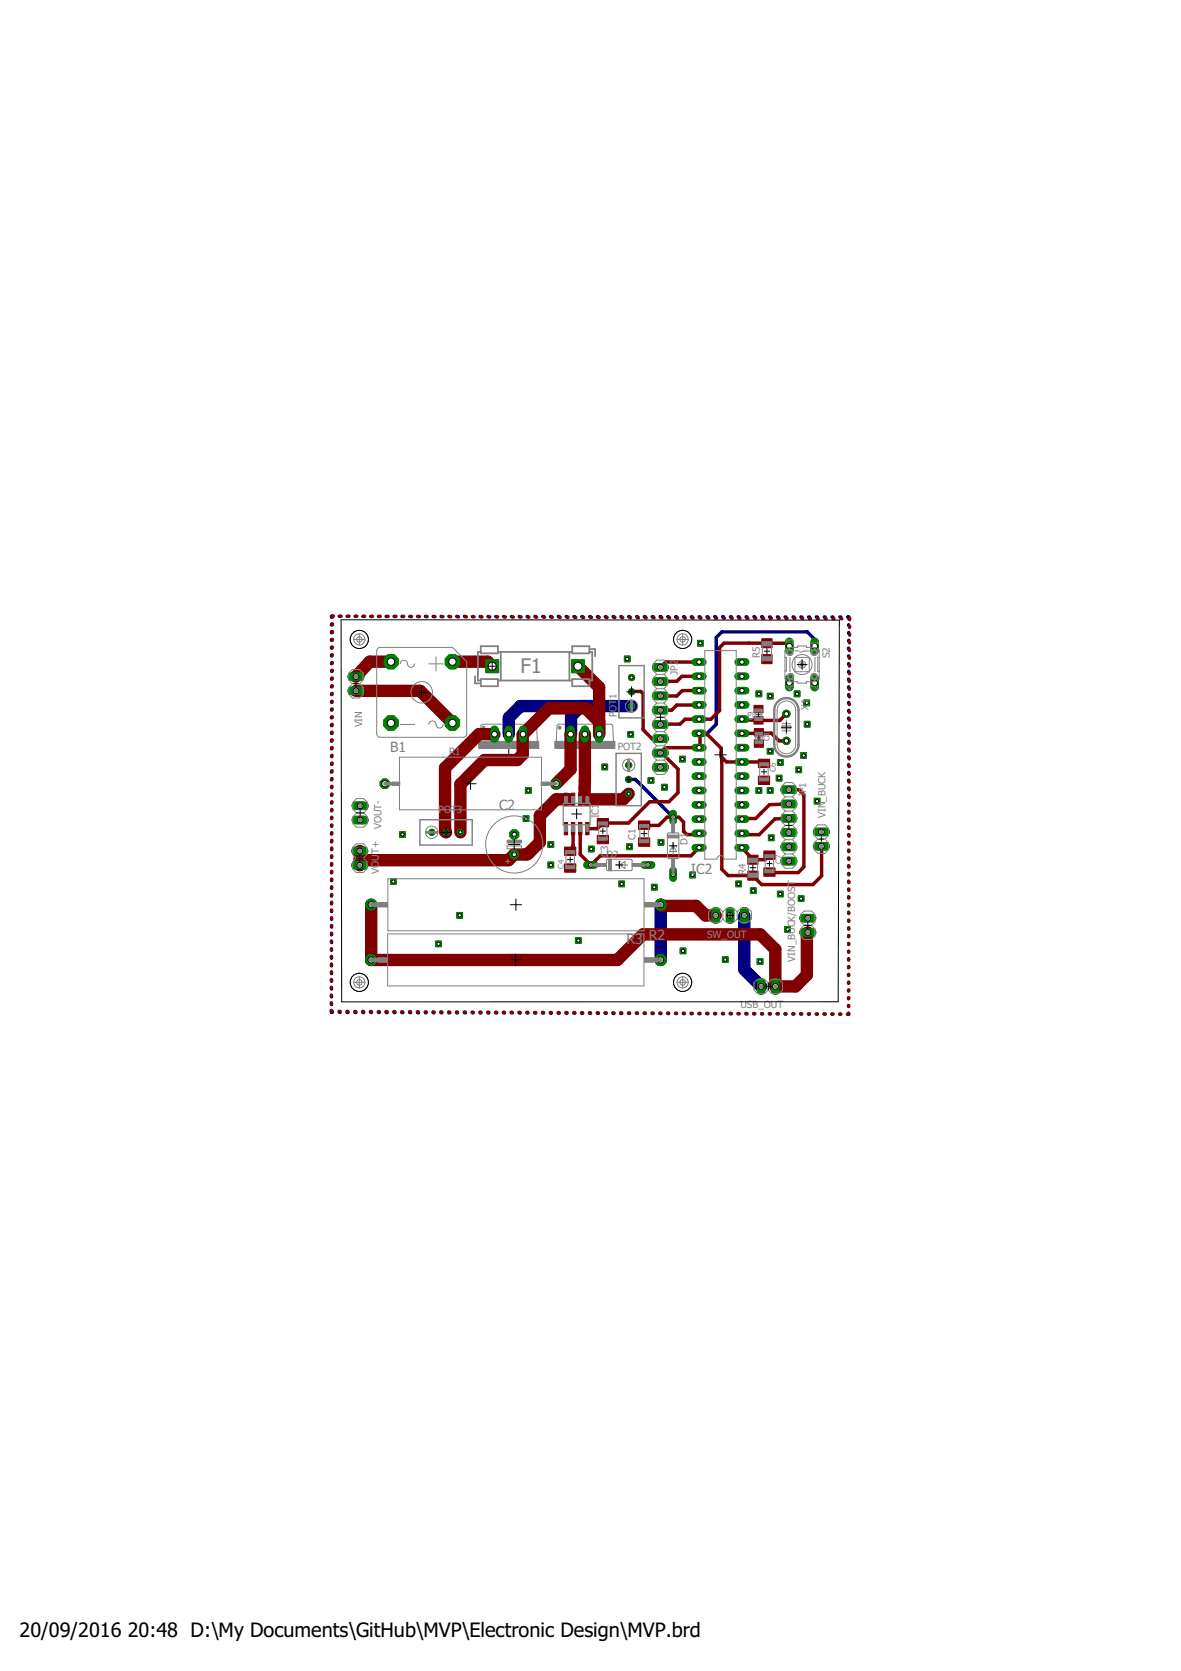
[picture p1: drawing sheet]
<svg xmlns="http://www.w3.org/2000/svg" width="210mm" height="297mm" viewBox="0 0 210 297" stroke-linecap="round" stroke-linejoin="round" font-family="sans-serif">
<defs><g id="words">
<text font-size="3.6" fill="#808080" x="92.5" y="119.6">F1</text>
<g font-size="3.5">
<text x="3.5" y="291">20/09/2016</text>
<text x="22.7" y="291">20:48 D:\My Documents\GitHub\MVP\Electronic Design\MVP.brd</text>
</g>
<g font-size="2.5" fill="#808080">
<text x="69.3" y="133.6">B1</text>
<text x="88.7" y="144">C2</text>
<text x="122.8" y="155.4">IC2</text>
<text x="111.4" y="167.7">R3</text>
<text x="115.3" y="167.1">R2</text>
</g>
<g font-size="1.8" fill="#808080">
<text x="120.5" y="120" transform="rotate(-90 120.5 120)">JP2</text>
<text x="135" y="117" transform="rotate(-90 135 117)">R5</text>
<text x="141" y="114.5" transform="rotate(-90 141 114.5)">3</text>
<text x="145.5" y="114.8" transform="rotate(-90 145.5 114.8)">1</text>
<text x="147.5" y="117" transform="rotate(-90 147.5 117)">S2</text>
<text x="109.6" y="125.2" transform="rotate(-90 109.6 125.2)">T1</text>
<text x="141" y="122.7" transform="rotate(-90 141 122.7)">4</text>
<text x="145.3" y="122.7" transform="rotate(-90 145.3 122.7)">2</text>
<text x="64.4" y="129.3" transform="rotate(-90 64.4 129.3)">VIN</text>
<text x="109.6" y="127.5" transform="rotate(-90 109.6 127.5)">PO</text>
<text x="143.7" y="126.2" transform="rotate(-90 143.7 126.2)">X1</text>
<text x="79.8" y="134.2">R1</text>
<text x="109.8" y="133.4">POT2</text>
<text x="143.3" y="141.7" transform="rotate(-90 143.3 141.7)">JP1</text>
<text x="67.8" y="147.4" transform="rotate(-90 67.8 147.4)">VOUT-</text>
<text x="77.9" y="144.5">POT3</text>
<text x="106.4" y="145.5" transform="rotate(-90 106.4 145.5)">IC1</text>
<text x="112.9" y="149.2" transform="rotate(-90 112.9 149.2)">C1</text>
<text x="146.7" y="145.4" transform="rotate(-90 146.7 145.4)">VIN_BUCK</text>
<text x="67.3" y="155.3" transform="rotate(-90 67.3 155.3)">VOUT+</text>
<text x="107.8" y="152.5">D2</text>
<text x="108.1" y="152.4" transform="rotate(-90 108.1 152.4)">C3</text>
<text x="122.2" y="150.2" transform="rotate(-90 122.2 150.2)">D1</text>
<text x="132.5" y="155.5" transform="rotate(-90 132.5 155.5)">R4</text>
<text x="125.7" y="166.7">SW_OUT</text>
<text x="141.3" y="171" transform="rotate(-90 141.3 171)">VIN_BUCK/BOOST</text>
<text x="131.6" y="179.2">USB_OUT</text>
</g>
<g font-size="1.4" fill="#808080">
<text x="133.9" y="128.1" transform="rotate(-90 133.9 128.1)">C9</text>
<text x="136.8" y="131.8" transform="rotate(-90 136.8 131.8)">C8</text>
<text x="137.9" y="137.2" transform="rotate(-90 137.9 137.2)">C6</text>
<text x="100.2" y="154.4" transform="rotate(-90 100.2 154.4)">C4</text>
<text x="138.9" y="153.6" transform="rotate(-90 138.9 153.6)">C7</text>
</g>
</g></defs>
<path d="M89.5 133.1h1.8M90.4 132.1v1.9M103 133.1h1.9M103.9 132.1v1.9" fill="none" stroke="#000" stroke-width=".18"/>
<g fill="#808080" stroke="#808080" stroke-width=".18">
<path d="M87 131.8h1.8v.5h-1.8z"/>
<path d="M89.5 131.8h1.8v.5h-1.8z"/>
<path d="M92.1 131.8h1.8v.5h-1.8z"/>
<path d="M100.5 131.8h1.8v.5h-1.8z"/>
<path d="M103.1 131.8h1.7v.5h-1.7z"/>
<path d="M105.6 131.8h1.8v.5h-1.8z"/>
<path d="M85.1 132.3h10.7v.8h-10.7z"/>
<path d="M85.1 131.8h1.9v.5h-1.9z"/>
<path d="M88.8 131.8h.7v.5h-.7z"/>
<path d="M91.3 131.8h.8v.5h-.8z"/>
<path d="M93.9 131.8h1.9v.5h-1.9z"/>
<path d="M98.6 132.3h10.7v.8h-10.7z"/>
<path d="M98.6 131.8h1.9v.5h-1.9z"/>
<path d="M102.3 131.8h.8v.5h-.8z"/>
<path d="M104.8 131.8h.8v.5h-.8z"/>
<path d="M107.4 131.8h1.9v.5h-1.9z"/>
</g>
<path d="M85.3 131.9l.2-2.9 .2-.3h9.4l.3 .3 .1 2.9M98.9 131.9l.1-2.9 .3-.3h9.3l.3 .3 .1 2.9" fill="none" stroke="#808080" stroke-width=".18"/>
<g fill="#808080" stroke="#808080" stroke-width=".18">
<circle cx="85.9" cy="129.3" r=".25"/>
<circle cx="99.5" cy="129.3" r=".25"/>
</g>
<g fill="none" stroke="#000080" stroke-width=".61">
<path d="M58.9 110.9v.2M58.9 112.3v.2M58.9 113.7v.2M58.9 115.1v.1M58.9 116.4v.2M58.9 117.8v.2M58.9 119.2v.2M59.1 109.6h-.2v.1M60.3 109.6h.2M61.7 109.6h.2M63.1 109.6h.2M64.5 109.6h.1"/>
<path d="M65.9 109.6h.1M67.3 109.6h.1M68.6 109.6h.2M70 109.6h.2M71.4 109.6h.2M72.8 109.6h.2M74.2 109.6h.2M75.6 109.6h.2M77 109.6h.2M78.4 109.6h.1M79.8 109.6h.1M81.2 109.6h.1"/>
<path d="M82.5 109.6h.2M83.9 109.6h.2M85.3 109.6h.2M86.7 109.6h.2M88.1 109.6h.2M89.5 109.6h.2M90.9 109.6h.2M92.3 109.6h.2M93.7 109.6h.1M95.1 109.6h.1M96.5 109.6h.1M97.8 109.6h.2"/>
<path d="M99.2 109.6h.2M100.6 109.6h.2M102 109.6h.2M103.4 109.6h.2M104.8 109.6h.2M106.2 109.6h.1M107.6 109.6h.1M109 109.6h.1M110.3 109.6h.2M111.7 109.6h.2M113.1 109.6h.2M114.5 109.6h.2"/>
<path d="M115.9 109.6h.2M117.3 109.6h.2M118.7 109.6h.2M120.1 109.6h.1M121.5 109.6h.1M122.9 109.6h.1M124.2 109.6h.2M125.6 109.6h.2M127 109.6h.2M128.4 109.6h.2M129.8 109.6h.2M131.2 109.6h.2"/>
<path d="M132.6 109.6h.2M134 109.6h.2M135.4 109.6h.1M136.8 109.7h.1M138.2 109.7h.1M139.5 109.7h.2M140.9 109.7h.2M142.3 109.7h.2M143.7 109.7h.2M144.8 114.9v-1.2l-1.3-1.4h-15.2l-1 1v15.5l-1.8 1.8h-1.1l-.2-.2M145.1 109.7h.2M146.5 109.7h.2"/>
<path d="M147.9 109.7h.1M149.3 109.7h.1M150.7 109.7h.1v.1M150.8 111.1v.1M150.8 112.4v.2M150.8 113.8v.2M150.8 115.2v.2M150.8 116.6v.1M150.8 118v.1M150.8 119.3v.2M58.9 120.6v.1M58.9 122v.1"/>
<path d="M58.9 123.3v.2M58.9 124.7v.2M58.9 126.1v.1M58.9 127.5v.1M58.9 128.8v.2M58.9 130.2v.2M58.9 131.6v.2M58.9 133v.1M58.9 134.3v.2M58.9 135.7v.2M58.9 137.1v.2M58.9 138.5v.1"/>
<path d="M58.9 139.9v.1M111.7 138.6h1.2l6.7 6.7M150.8 120.7v.2M150.8 122.1v.2M150.8 123.5v.2M150.8 124.9v.1M150.8 126.3v.1M150.8 127.6v.2M150.8 129v.2M150.8 130.4v.2M150.8 131.8v.1M150.8 133.2v.1"/>
<path d="M150.8 134.5v.2M150.8 135.9v.2M150.8 137.3v.2M150.8 138.7v.2M58.9 141.2v.2M58.9 142.6v.2M58.9 144v.1M58.9 145.4v.1M58.9 146.7v.2M58.9 148.1v.2M58.9 149.5v.2M58.9 150.9v.1"/>
<path d="M58.9 152.3v.1M58.9 153.6v.2M58.9 155v.2M58.9 156.4v.1M58.9 157.8v.1M58.9 159.2v.1M150.8 140.1v.1M150.8 141.4v.2M150.8 142.8v.2M150.8 144.2v.2M150.8 145.6v.2M150.8 147v.1"/>
<path d="M150.8 148.4v.1M150.8 149.7v.2M150.8 151.1v.2M150.8 152.5v.2M150.8 153.9v.2M150.8 155.3v.1M150.8 156.6v.2M150.8 158v.2M150.8 159.4v.2M58.9 160.5v.2M58.9 161.9v.2M58.9 163.3v.1"/>
<path d="M58.9 164.7v.1M58.9 166v.2M58.9 167.4v.2M58.9 168.8v.1M58.9 170.2v.1M58.9 171.5v.2M58.9 172.9v.2M58.9 174.3v.2M58.9 175.7v.1M58.9 177v.2M58.9 178.4v.2M58.9 179.8v.2h.2"/>
<path d="M60.3 180h.2M61.7 180h.2M63.1 180h.2M64.5 180h.1M65.9 180h.1M67.3 180h.1M150.8 160.8v.2M150.8 162.2v.1M150.8 163.6v.1M150.8 164.9v.2M150.8 166.3v.2M150.8 167.7v.2"/>
<path d="M150.8 169.1v.1M150.8 170.5v.1M150.8 171.8v.2M150.8 173.2v.2M150.8 174.6v.2M150.8 176v.1M150.8 177.4v.1M150.8 178.8v.1M68.6 180h.2M70 180h.2M71.4 180h.2M72.8 180h.2"/>
<path d="M74.2 180h.2M75.6 180h.2M77 180h.2M78.4 180h.1M79.8 180h.1M81.2 180h.1M82.5 180h.2M83.9 180h.2M85.3 180.1h.2M86.7 180.1h.2M88.1 180.1h.2M89.5 180.1h.2"/>
<path d="M90.9 180.1h.2M92.3 180.1h.2M93.7 180.1h.1M95.1 180.1h.1M96.5 180.1h.1M97.8 180.1h.2M99.2 180.1h.2M100.6 180.1h.2M102 180.1h.2M103.4 180.1h.2M104.8 180.1h.2M106.2 180.1h.1"/>
<path d="M107.6 180.1h.1M109 180.1h.1M110.3 180.1h.2M111.7 180.1h.2M113.1 180.1h.2M114.5 180.1h.2M115.9 180.2h.2M117.3 180.2h.2M118.7 180.2h.2M120.1 180.2h.1M121.5 180.2h.1M122.9 180.2h.1"/>
<path d="M124.2 180.2h.2M125.6 180.2h.2M127 180.2h.2M128.4 180.2h.2M129.8 180.2h.2M131.2 180.2h.2M132.6 180.2h.2M134 180.2h.2M135.4 180.2h.1M136.8 180.2h.1M138.2 180.2h.1M139.5 180.3h.2"/>
<path d="M140.9 180.3h.2M142.3 180.3h.2M143.7 180.3h.2M145.1 180.3h.2M146.5 180.3h.2M147.9 180.3h.1M149.3 180.3h.1M150.8 180.1v.2h-.1"/>
</g>
<path d="M103.3 125.5l-1.8 1.8-.1 3.2M105.1 125.5h.1M112.2 125.5h-19.7l-2.1 2.1v2.9M117.4 160.8v9.8M132.3 162.7v9.7l3 2.9" fill="none" stroke="#000080" stroke-width="2.2"/>
<circle cx="69.5" cy="128.5" r="1.38" fill="#008000" stroke="#008000" stroke-width=".18"/>
<circle cx="69.5" cy="128.5" r=".66" fill="#fff" stroke="#000" stroke-width=".18"/>
<circle cx="80.4" cy="128.5" r="1.38" fill="#008000" stroke="#008000" stroke-width=".18"/>
<circle cx="80.4" cy="128.5" r=".66" fill="#fff" stroke="#000" stroke-width=".18"/>
<circle cx="80.4" cy="117.6" r="1.38" fill="#008000" stroke="#008000" stroke-width=".18"/>
<circle cx="80.4" cy="117.6" r=".66" fill="#fff" stroke="#000" stroke-width=".18"/>
<circle cx="69.5" cy="117.6" r="1.38" fill="#008000" stroke="#008000" stroke-width=".18"/>
<circle cx="69.5" cy="117.6" r=".66" fill="#fff" stroke="#000" stroke-width=".18"/>
<circle cx="91.4" cy="148.3" r=".87" fill="#008000" stroke="#008000" stroke-width=".18"/>
<circle cx="91.4" cy="148.3" r=".4" fill="#fff" stroke="#000" stroke-width=".18"/>
<circle cx="91.4" cy="151.9" r=".8" fill="#008000" stroke="#008000" stroke-width=".18"/>
<circle cx="91.4" cy="151.9" r=".4" fill="#fff" stroke="#000" stroke-width=".18"/>
<path d="M104.3 153.8h1.4" fill="none" stroke="#008000" stroke-width="1.3"/>
<circle cx="105" cy="153.8" r=".4" fill="#fff" stroke="#000" stroke-width=".18"/>
<path d="M114.5 153.8h1.3" fill="none" stroke="#008000" stroke-width="1.3"/>
<circle cx="115.1" cy="153.8" r=".4" fill="#fff" stroke="#000" stroke-width=".18"/>
<circle cx="111.7" cy="136" r=".55" fill="#008000" stroke="#008000" stroke-width=".18"/>
<circle cx="111.7" cy="136" r=".3" fill="#fff" stroke="#000" stroke-width=".18"/>
<circle cx="111.7" cy="138.6" r=".55" fill="#008000" stroke="#008000" stroke-width=".18"/>
<circle cx="111.7" cy="138.6" r=".3" fill="#fff" stroke="#000" stroke-width=".18"/>
<circle cx="111.7" cy="141.1" r=".55" fill="#008000" stroke="#008000" stroke-width=".18"/>
<circle cx="111.7" cy="141.1" r=".3" fill="#fff" stroke="#000" stroke-width=".18"/>
<path d="M87.9 129.8v1.5" fill="none" stroke="#008000" stroke-width="1.5"/>
<circle cx="87.9" cy="130.5" r=".51" fill="#fff" stroke="#000" stroke-width=".18"/>
<path d="M90.4 129.8v1.5" fill="none" stroke="#008000" stroke-width="1.5"/>
<circle cx="90.4" cy="130.5" r=".51" fill="#fff" stroke="#000" stroke-width=".18"/>
<path d="M93 129.8v1.5" fill="none" stroke="#008000" stroke-width="1.5"/>
<circle cx="93" cy="130.5" r=".51" fill="#fff" stroke="#000" stroke-width=".18"/>
<path d="M101.4 129.8v1.5" fill="none" stroke="#008000" stroke-width="1.5"/>
<circle cx="101.4" cy="130.5" r=".51" fill="#fff" stroke="#000" stroke-width=".18"/>
<path d="M103.9 129.8v1.5" fill="none" stroke="#008000" stroke-width="1.5"/>
<circle cx="103.9" cy="130.5" r=".51" fill="#fff" stroke="#000" stroke-width=".18"/>
<path d="M106.5 129.8v1.5" fill="none" stroke="#008000" stroke-width="1.5"/>
<circle cx="106.5" cy="130.5" r=".51" fill="#fff" stroke="#000" stroke-width=".18"/>
<circle cx="76.8" cy="148" r=".55" fill="#008000" stroke="#008000" stroke-width=".18"/>
<circle cx="76.8" cy="148" r=".3" fill="#fff" stroke="#000" stroke-width=".18"/>
<circle cx="79.3" cy="148" r=".55" fill="#008000" stroke="#008000" stroke-width=".18"/>
<circle cx="79.3" cy="148" r=".3" fill="#fff" stroke="#000" stroke-width=".18"/>
<circle cx="81.8" cy="148" r=".55" fill="#008000" stroke="#008000" stroke-width=".18"/>
<circle cx="81.8" cy="148" r=".3" fill="#fff" stroke="#000" stroke-width=".18"/>
<circle cx="68.4" cy="139.3" r=".89" fill="#008000" stroke="#008000" stroke-width=".18"/>
<circle cx="68.4" cy="139.3" r=".55" fill="#fff" stroke="#000" stroke-width=".18"/>
<circle cx="98.8" cy="139.3" r=".89" fill="#008000" stroke="#008000" stroke-width=".18"/>
<circle cx="98.8" cy="139.3" r=".55" fill="#fff" stroke="#000" stroke-width=".18"/>
<path d="M62.5 120.3h1.5" fill="none" stroke="#008000" stroke-width="1.5"/>
<circle cx="63.3" cy="120.3" r=".51" fill="#fff" stroke="#000" stroke-width=".18"/>
<path d="M62.5 122.8h1.5" fill="none" stroke="#008000" stroke-width="1.5"/>
<circle cx="63.3" cy="122.8" r=".51" fill="#fff" stroke="#000" stroke-width=".18"/>
<path d="M63.2 151.3h1.5" fill="none" stroke="#008000" stroke-width="1.5"/>
<circle cx="63.9" cy="151.3" r=".51" fill="#fff" stroke="#000" stroke-width=".18"/>
<path d="M63.2 153.8h1.5" fill="none" stroke="#008000" stroke-width="1.5"/>
<circle cx="63.9" cy="153.8" r=".51" fill="#fff" stroke="#000" stroke-width=".18"/>
<path d="M86.3 117.3h2.3v2.3h-2.3z" fill="#008000" stroke="#008000" stroke-width=".18"/>
<circle cx="87.5" cy="118.4" r=".72" fill="#fff" stroke="#000" stroke-width=".18"/>
<path d="M101.6 117.3h2.3v2.3h-2.3z" fill="#008000" stroke="#008000" stroke-width=".18"/>
<circle cx="102.7" cy="118.4" r=".72" fill="#fff" stroke="#000" stroke-width=".18"/>
<path d="M131.2 150.7h1.3" fill="none" stroke="#008000" stroke-width="1.3"/>
<circle cx="131.9" cy="150.7" r=".4" fill="#fff" stroke="#000" stroke-width=".18"/>
<path d="M131.2 148.1h1.3" fill="none" stroke="#008000" stroke-width="1.3"/>
<circle cx="131.9" cy="148.1" r=".4" fill="#fff" stroke="#000" stroke-width=".18"/>
<path d="M131.2 145.6h1.3" fill="none" stroke="#008000" stroke-width="1.3"/>
<circle cx="131.9" cy="145.6" r=".4" fill="#fff" stroke="#000" stroke-width=".18"/>
<path d="M131.2 143.1h1.3" fill="none" stroke="#008000" stroke-width="1.3"/>
<circle cx="131.9" cy="143.1" r=".4" fill="#fff" stroke="#000" stroke-width=".18"/>
<path d="M131.2 140.5h1.3" fill="none" stroke="#008000" stroke-width="1.3"/>
<circle cx="131.9" cy="140.5" r=".4" fill="#fff" stroke="#000" stroke-width=".18"/>
<path d="M131.2 138h1.3" fill="none" stroke="#008000" stroke-width="1.3"/>
<circle cx="131.9" cy="138" r=".4" fill="#fff" stroke="#000" stroke-width=".18"/>
<path d="M131.2 135.4h1.3" fill="none" stroke="#008000" stroke-width="1.3"/>
<circle cx="131.9" cy="135.4" r=".4" fill="#fff" stroke="#000" stroke-width=".18"/>
<path d="M131.2 132.9h1.3" fill="none" stroke="#008000" stroke-width="1.3"/>
<circle cx="131.9" cy="132.9" r=".4" fill="#fff" stroke="#000" stroke-width=".18"/>
<path d="M131.2 130.4h1.3" fill="none" stroke="#008000" stroke-width="1.3"/>
<circle cx="131.9" cy="130.4" r=".4" fill="#fff" stroke="#000" stroke-width=".18"/>
<path d="M131.2 127.8h1.3" fill="none" stroke="#008000" stroke-width="1.3"/>
<circle cx="131.9" cy="127.8" r=".4" fill="#fff" stroke="#000" stroke-width=".18"/>
<path d="M131.2 125.3h1.3" fill="none" stroke="#008000" stroke-width="1.3"/>
<circle cx="131.9" cy="125.3" r=".4" fill="#fff" stroke="#000" stroke-width=".18"/>
<path d="M131.2 122.8h1.3" fill="none" stroke="#008000" stroke-width="1.3"/>
<circle cx="131.9" cy="122.8" r=".4" fill="#fff" stroke="#000" stroke-width=".18"/>
<path d="M131.2 120.2h1.3" fill="none" stroke="#008000" stroke-width="1.3"/>
<circle cx="131.9" cy="120.2" r=".4" fill="#fff" stroke="#000" stroke-width=".18"/>
<path d="M131.2 117.7h1.3" fill="none" stroke="#008000" stroke-width="1.3"/>
<circle cx="131.9" cy="117.7" r=".4" fill="#fff" stroke="#000" stroke-width=".18"/>
<path d="M123.6 117.7h1.3" fill="none" stroke="#008000" stroke-width="1.3"/>
<circle cx="124.2" cy="117.7" r=".4" fill="#fff" stroke="#000" stroke-width=".18"/>
<path d="M123.6 120.2h1.3" fill="none" stroke="#008000" stroke-width="1.3"/>
<circle cx="124.2" cy="120.2" r=".4" fill="#fff" stroke="#000" stroke-width=".18"/>
<path d="M123.6 122.8h1.3" fill="none" stroke="#008000" stroke-width="1.3"/>
<circle cx="124.2" cy="122.8" r=".4" fill="#fff" stroke="#000" stroke-width=".18"/>
<path d="M123.6 125.3h1.3" fill="none" stroke="#008000" stroke-width="1.3"/>
<circle cx="124.2" cy="125.3" r=".4" fill="#fff" stroke="#000" stroke-width=".18"/>
<path d="M123.6 127.8h1.3" fill="none" stroke="#008000" stroke-width="1.3"/>
<circle cx="124.2" cy="127.8" r=".4" fill="#fff" stroke="#000" stroke-width=".18"/>
<path d="M123.6 130.4h1.3" fill="none" stroke="#008000" stroke-width="1.3"/>
<circle cx="124.2" cy="130.4" r=".4" fill="#fff" stroke="#000" stroke-width=".18"/>
<path d="M123.6 132.9h1.3" fill="none" stroke="#008000" stroke-width="1.3"/>
<circle cx="124.2" cy="132.9" r=".4" fill="#fff" stroke="#000" stroke-width=".18"/>
<path d="M123.6 135.4h1.3" fill="none" stroke="#008000" stroke-width="1.3"/>
<circle cx="124.2" cy="135.4" r=".4" fill="#fff" stroke="#000" stroke-width=".18"/>
<path d="M123.6 138h1.3" fill="none" stroke="#008000" stroke-width="1.3"/>
<circle cx="124.2" cy="138" r=".4" fill="#fff" stroke="#000" stroke-width=".18"/>
<path d="M123.6 140.5h1.3" fill="none" stroke="#008000" stroke-width="1.3"/>
<circle cx="124.2" cy="140.5" r=".4" fill="#fff" stroke="#000" stroke-width=".18"/>
<path d="M123.6 143.1h1.3" fill="none" stroke="#008000" stroke-width="1.3"/>
<circle cx="124.2" cy="143.1" r=".4" fill="#fff" stroke="#000" stroke-width=".18"/>
<path d="M123.6 145.6h1.3" fill="none" stroke="#008000" stroke-width="1.3"/>
<circle cx="124.2" cy="145.6" r=".4" fill="#fff" stroke="#000" stroke-width=".18"/>
<path d="M123.6 148.1h1.3" fill="none" stroke="#008000" stroke-width="1.3"/>
<circle cx="124.2" cy="148.1" r=".4" fill="#fff" stroke="#000" stroke-width=".18"/>
<path d="M123.6 150.7h1.3" fill="none" stroke="#008000" stroke-width="1.3"/>
<circle cx="124.2" cy="150.7" r=".4" fill="#fff" stroke="#000" stroke-width=".18"/>
<circle cx="139.8" cy="126.9" r=".66" fill="#008000" stroke="#008000" stroke-width=".18"/>
<circle cx="139.8" cy="126.9" r=".4" fill="#fff" stroke="#000" stroke-width=".18"/>
<circle cx="139.8" cy="131.7" r=".66" fill="#008000" stroke="#008000" stroke-width=".18"/>
<circle cx="139.8" cy="131.7" r=".4" fill="#fff" stroke="#000" stroke-width=".18"/>
<path d="M116.6 118.6h1.5" fill="none" stroke="#008000" stroke-width="1.5"/>
<circle cx="117.4" cy="118.6" r=".51" fill="#fff" stroke="#000" stroke-width=".18"/>
<path d="M116.6 121.2h1.5" fill="none" stroke="#008000" stroke-width="1.5"/>
<circle cx="117.4" cy="121.2" r=".51" fill="#fff" stroke="#000" stroke-width=".18"/>
<path d="M116.6 123.7h1.5" fill="none" stroke="#008000" stroke-width="1.5"/>
<circle cx="117.4" cy="123.7" r=".51" fill="#fff" stroke="#000" stroke-width=".18"/>
<path d="M116.6 126.2h1.5" fill="none" stroke="#008000" stroke-width="1.5"/>
<circle cx="117.4" cy="126.2" r=".51" fill="#fff" stroke="#000" stroke-width=".18"/>
<path d="M116.6 128.8h1.5" fill="none" stroke="#008000" stroke-width="1.5"/>
<circle cx="117.4" cy="128.8" r=".51" fill="#fff" stroke="#000" stroke-width=".18"/>
<path d="M116.6 131.3h1.5" fill="none" stroke="#008000" stroke-width="1.5"/>
<circle cx="117.4" cy="131.3" r=".51" fill="#fff" stroke="#000" stroke-width=".18"/>
<path d="M116.6 133.9h1.5" fill="none" stroke="#008000" stroke-width="1.5"/>
<circle cx="117.4" cy="133.9" r=".51" fill="#fff" stroke="#000" stroke-width=".18"/>
<path d="M116.6 136.4h1.5" fill="none" stroke="#008000" stroke-width="1.5"/>
<circle cx="117.4" cy="136.4" r=".51" fill="#fff" stroke="#000" stroke-width=".18"/>
<path d="M63.2 145.8h1.6" fill="none" stroke="#008000" stroke-width="1.5"/>
<circle cx="64" cy="145.8" r=".51" fill="#fff" stroke="#000" stroke-width=".18"/>
<path d="M63.2 143.2h1.6" fill="none" stroke="#008000" stroke-width="1.5"/>
<circle cx="64" cy="143.2" r=".51" fill="#fff" stroke="#000" stroke-width=".18"/>
<path d="M145.2 150.4h1.5" fill="none" stroke="#008000" stroke-width="1.5"/>
<circle cx="146" cy="150.4" r=".51" fill="#fff" stroke="#000" stroke-width=".18"/>
<path d="M145.2 147.9h1.5" fill="none" stroke="#008000" stroke-width="1.5"/>
<circle cx="146" cy="147.9" r=".51" fill="#fff" stroke="#000" stroke-width=".18"/>
<path d="M139.4 140.4h1.6" fill="none" stroke="#008000" stroke-width="1.5"/>
<circle cx="140.2" cy="140.4" r=".51" fill="#fff" stroke="#000" stroke-width=".18"/>
<path d="M139.4 142.9h1.6" fill="none" stroke="#008000" stroke-width="1.5"/>
<circle cx="140.2" cy="142.9" r=".51" fill="#fff" stroke="#000" stroke-width=".18"/>
<path d="M139.4 145.5h1.6" fill="none" stroke="#008000" stroke-width="1.5"/>
<circle cx="140.2" cy="145.5" r=".51" fill="#fff" stroke="#000" stroke-width=".18"/>
<path d="M139.4 148h1.6" fill="none" stroke="#008000" stroke-width="1.5"/>
<circle cx="140.2" cy="148" r=".51" fill="#fff" stroke="#000" stroke-width=".18"/>
<path d="M139.4 150.5h1.6" fill="none" stroke="#008000" stroke-width="1.5"/>
<circle cx="140.2" cy="150.5" r=".51" fill="#fff" stroke="#000" stroke-width=".18"/>
<path d="M139.4 153.1h1.6" fill="none" stroke="#008000" stroke-width="1.5"/>
<circle cx="140.2" cy="153.1" r=".51" fill="#fff" stroke="#000" stroke-width=".18"/>
<path d="M142.8 165.8h1.5" fill="none" stroke="#008000" stroke-width="1.5"/>
<circle cx="143.6" cy="165.8" r=".51" fill="#fff" stroke="#000" stroke-width=".18"/>
<path d="M142.8 163.2h1.5" fill="none" stroke="#008000" stroke-width="1.5"/>
<circle cx="143.6" cy="163.2" r=".51" fill="#fff" stroke="#000" stroke-width=".18"/>
<circle cx="117.4" cy="170.6" r=".99" fill="#008000" stroke="#008000" stroke-width=".18"/>
<circle cx="117.4" cy="170.6" r=".55" fill="#fff" stroke="#000" stroke-width=".18"/>
<circle cx="66" cy="170.6" r=".99" fill="#008000" stroke="#008000" stroke-width=".18"/>
<circle cx="66" cy="170.6" r=".55" fill="#fff" stroke="#000" stroke-width=".18"/>
<circle cx="117.4" cy="160.8" r=".99" fill="#008000" stroke="#008000" stroke-width=".18"/>
<circle cx="117.4" cy="160.8" r=".55" fill="#fff" stroke="#000" stroke-width=".18"/>
<circle cx="66" cy="160.8" r=".99" fill="#008000" stroke="#008000" stroke-width=".18"/>
<circle cx="66" cy="160.8" r=".55" fill="#fff" stroke="#000" stroke-width=".18"/>
<path d="M137.8 174.6v1.5" fill="none" stroke="#008000" stroke-width="1.5"/>
<circle cx="137.8" cy="175.3" r=".51" fill="#fff" stroke="#000" stroke-width=".18"/>
<path d="M135.3 174.6v1.5" fill="none" stroke="#008000" stroke-width="1.5"/>
<circle cx="135.3" cy="175.3" r=".51" fill="#fff" stroke="#000" stroke-width=".18"/>
<path d="M144.8 114.1v1.5" fill="none" stroke="#008000" stroke-width="1.5"/>
<circle cx="144.8" cy="114.9" r=".51" fill="#fff" stroke="#000" stroke-width=".18"/>
<path d="M140.3 114.1v1.5" fill="none" stroke="#008000" stroke-width="1.5"/>
<circle cx="140.3" cy="114.9" r=".51" fill="#fff" stroke="#000" stroke-width=".18"/>
<path d="M144.8 120.6v1.5" fill="none" stroke="#008000" stroke-width="1.5"/>
<circle cx="144.8" cy="121.4" r=".51" fill="#fff" stroke="#000" stroke-width=".18"/>
<path d="M140.3 120.6v1.5" fill="none" stroke="#008000" stroke-width="1.5"/>
<circle cx="140.3" cy="121.4" r=".51" fill="#fff" stroke="#000" stroke-width=".18"/>
<circle cx="112.2" cy="125.5" r=".55" fill="#008000" stroke="#008000" stroke-width=".18"/>
<circle cx="112.2" cy="125.5" r=".3" fill="#fff" stroke="#000" stroke-width=".18"/>
<circle cx="112.2" cy="123" r=".55" fill="#008000" stroke="#008000" stroke-width=".18"/>
<circle cx="112.2" cy="123" r=".3" fill="#fff" stroke="#000" stroke-width=".18"/>
<circle cx="112.2" cy="120.4" r=".55" fill="#008000" stroke="#008000" stroke-width=".18"/>
<circle cx="112.2" cy="120.4" r=".3" fill="#fff" stroke="#000" stroke-width=".18"/>
<path d="M119.6 144.6v1.3" fill="none" stroke="#008000" stroke-width="1.3"/>
<circle cx="119.6" cy="145.3" r=".4" fill="#fff" stroke="#000" stroke-width=".18"/>
<path d="M119.6 154.7v1.4" fill="none" stroke="#008000" stroke-width="1.3"/>
<circle cx="119.6" cy="155.4" r=".4" fill="#fff" stroke="#000" stroke-width=".18"/>
<path d="M132.3 162v1.5" fill="none" stroke="#008000" stroke-width="1.5"/>
<circle cx="132.3" cy="162.7" r=".51" fill="#fff" stroke="#000" stroke-width=".18"/>
<path d="M129.8 162v1.5" fill="none" stroke="#008000" stroke-width="1.5"/>
<circle cx="129.8" cy="162.7" r=".51" fill="#fff" stroke="#000" stroke-width=".18"/>
<path d="M127.2 162v1.5" fill="none" stroke="#008000" stroke-width="1.5"/>
<circle cx="127.2" cy="162.7" r=".51" fill="#fff" stroke="#000" stroke-width=".18"/>
<path d="M104.6 150.4h1v1h-1z" fill="#008000" stroke="#008000" stroke-width=".18"/>
<circle cx="105.1" cy="150.9" r=".3" fill="#fff" stroke="#000" stroke-width=".18"/>
<path d="M111.4 150h1v1h-1z" fill="#008000" stroke="#008000" stroke-width=".18"/>
<circle cx="111.9" cy="150.5" r=".3" fill="#fff" stroke="#000" stroke-width=".18"/>
<path d="M117 149.2h1v1h-1z" fill="#008000" stroke="#008000" stroke-width=".18"/>
<circle cx="117.5" cy="149.7" r=".3" fill="#fff" stroke="#000" stroke-width=".18"/>
<path d="M117.6 139.4h1v1h-1z" fill="#008000" stroke="#008000" stroke-width=".18"/>
<circle cx="118.1" cy="139.9" r=".3" fill="#fff" stroke="#000" stroke-width=".18"/>
<path d="M122.6 155h1v1h-1z" fill="#008000" stroke="#008000" stroke-width=".18"/>
<circle cx="123.1" cy="155.5" r=".3" fill="#fff" stroke="#000" stroke-width=".18"/>
<path d="M139.5 164.7h1v1h-1z" fill="#008000" stroke="#008000" stroke-width=".18"/>
<circle cx="140" cy="165.2" r=".3" fill="#fff" stroke="#000" stroke-width=".18"/>
<path d="M134.6 170.4h1v1h-1z" fill="#008000" stroke="#008000" stroke-width=".18"/>
<circle cx="135.1" cy="170.9" r=".3" fill="#fff" stroke="#000" stroke-width=".18"/>
<path d="M115.8 157.2h1v1h-1z" fill="#008000" stroke="#008000" stroke-width=".18"/>
<circle cx="116.3" cy="157.7" r=".3" fill="#fff" stroke="#000" stroke-width=".18"/>
<path d="M81.2 162.2h1v1h-1z" fill="#008000" stroke="#008000" stroke-width=".18"/>
<circle cx="81.7" cy="162.7" r=".3" fill="#fff" stroke="#000" stroke-width=".18"/>
<path d="M102.3 166.7h1v1h-1z" fill="#008000" stroke="#008000" stroke-width=".18"/>
<circle cx="102.8" cy="167.2" r=".3" fill="#fff" stroke="#000" stroke-width=".18"/>
<path d="M133.4 157.8h1v1h-1z" fill="#008000" stroke="#008000" stroke-width=".18"/>
<circle cx="133.9" cy="158.3" r=".3" fill="#fff" stroke="#000" stroke-width=".18"/>
<path d="M128.4 170.1h1v1h-1z" fill="#008000" stroke="#008000" stroke-width=".18"/>
<circle cx="128.9" cy="170.6" r=".3" fill="#fff" stroke="#000" stroke-width=".18"/>
<path d="M97.4 153.2h1v1.1h-1z" fill="#008000" stroke="#008000" stroke-width=".18"/>
<circle cx="97.9" cy="153.8" r=".3" fill="#fff" stroke="#000" stroke-width=".18"/>
<path d="M77.4 167.3h1v1h-1z" fill="#008000" stroke="#008000" stroke-width=".18"/>
<circle cx="77.9" cy="167.8" r=".3" fill="#fff" stroke="#000" stroke-width=".18"/>
<path d="M138.2 158.4h1v1h-1z" fill="#008000" stroke="#008000" stroke-width=".18"/>
<circle cx="138.7" cy="158.9" r=".3" fill="#fff" stroke="#000" stroke-width=".18"/>
<path d="M120.9 168.5h1v1h-1z" fill="#008000" stroke="#008000" stroke-width=".18"/>
<circle cx="121.4" cy="169" r=".3" fill="#fff" stroke="#000" stroke-width=".18"/>
<path d="M144.7 141.9h1v1h-1z" fill="#008000" stroke="#008000" stroke-width=".18"/>
<circle cx="145.2" cy="142.4" r=".3" fill="#fff" stroke="#000" stroke-width=".18"/>
<path d="M142.3 133.8h1v1h-1z" fill="#008000" stroke="#008000" stroke-width=".18"/>
<circle cx="142.8" cy="134.3" r=".3" fill="#fff" stroke="#000" stroke-width=".18"/>
<path d="M136.4 140h1v1h-1z" fill="#008000" stroke="#008000" stroke-width=".18"/>
<circle cx="136.9" cy="140.5" r=".3" fill="#fff" stroke="#000" stroke-width=".18"/>
<path d="M134.4 140h1v1h-1z" fill="#008000" stroke="#008000" stroke-width=".18"/>
<circle cx="134.9" cy="140.5" r=".3" fill="#fff" stroke="#000" stroke-width=".18"/>
<path d="M138.2 135h1v1h-1z" fill="#008000" stroke="#008000" stroke-width=".18"/>
<circle cx="138.7" cy="135.5" r=".3" fill="#fff" stroke="#000" stroke-width=".18"/>
<path d="M138 137.8h1v1h-1z" fill="#008000" stroke="#008000" stroke-width=".18"/>
<circle cx="138.5" cy="138.3" r=".3" fill="#fff" stroke="#000" stroke-width=".18"/>
<path d="M143 128.2h1v1h-1z" fill="#008000" stroke="#008000" stroke-width=".18"/>
<circle cx="143.5" cy="128.7" r=".3" fill="#fff" stroke="#000" stroke-width=".18"/>
<path d="M134.4 122.8h1v1h-1z" fill="#008000" stroke="#008000" stroke-width=".18"/>
<circle cx="134.9" cy="123.3" r=".3" fill="#fff" stroke="#000" stroke-width=".18"/>
<path d="M136.4 123.2h1v1h-1z" fill="#008000" stroke="#008000" stroke-width=".18"/>
<circle cx="136.9" cy="123.7" r=".3" fill="#fff" stroke="#000" stroke-width=".18"/>
<path d="M141.2 122.8h1v1h-1z" fill="#008000" stroke="#008000" stroke-width=".18"/>
<circle cx="141.7" cy="123.3" r=".3" fill="#fff" stroke="#000" stroke-width=".18"/>
<path d="M136.4 133h1v1h-1z" fill="#008000" stroke="#008000" stroke-width=".18"/>
<circle cx="136.9" cy="133.5" r=".3" fill="#fff" stroke="#000" stroke-width=".18"/>
<path d="M142.9 124.4h1v1.1h-1z" fill="#008000" stroke="#008000" stroke-width=".18"/>
<circle cx="143.4" cy="124.9" r=".3" fill="#fff" stroke="#000" stroke-width=".18"/>
<path d="M141.5 136.3h1v1.1h-1z" fill="#008000" stroke="#008000" stroke-width=".18"/>
<circle cx="142" cy="136.8" r=".3" fill="#fff" stroke="#000" stroke-width=".18"/>
<path d="M124 113.8h1v1.1h-1z" fill="#008000" stroke="#008000" stroke-width=".18"/>
<circle cx="124.5" cy="114.3" r=".3" fill="#fff" stroke="#000" stroke-width=".18"/>
<path d="M111 116.6h1v1h-1z" fill="#008000" stroke="#008000" stroke-width=".18"/>
<circle cx="111.5" cy="117.1" r=".3" fill="#fff" stroke="#000" stroke-width=".18"/>
<path d="M111.6 130h1v1h-1z" fill="#008000" stroke="#008000" stroke-width=".18"/>
<circle cx="112.1" cy="130.5" r=".3" fill="#fff" stroke="#000" stroke-width=".18"/>
<path d="M107 135.8h1v1h-1z" fill="#008000" stroke="#008000" stroke-width=".18"/>
<circle cx="107.5" cy="136.3" r=".3" fill="#fff" stroke="#000" stroke-width=".18"/>
<path d="M115.2 138.2h1v1h-1z" fill="#008000" stroke="#008000" stroke-width=".18"/>
<circle cx="115.7" cy="138.7" r=".3" fill="#fff" stroke="#000" stroke-width=".18"/>
<path d="M93.4 140h1v1h-1z" fill="#008000" stroke="#008000" stroke-width=".18"/>
<circle cx="93.9" cy="140.5" r=".3" fill="#fff" stroke="#000" stroke-width=".18"/>
<path d="M71 147.8h1v1h-1z" fill="#008000" stroke="#008000" stroke-width=".18"/>
<circle cx="71.5" cy="148.3" r=".3" fill="#fff" stroke="#000" stroke-width=".18"/>
<path d="M69.4 156.2h1v1h-1z" fill="#008000" stroke="#008000" stroke-width=".18"/>
<circle cx="69.9" cy="156.7" r=".3" fill="#fff" stroke="#000" stroke-width=".18"/>
<path d="M141.9 159.2h1v1.1h-1z" fill="#008000" stroke="#008000" stroke-width=".18"/>
<circle cx="142.4" cy="159.7" r=".3" fill="#fff" stroke="#000" stroke-width=".18"/>
<path d="M136.6 148.4h1v1h-1z" fill="#008000" stroke="#008000" stroke-width=".18"/>
<circle cx="137.1" cy="148.9" r=".3" fill="#fff" stroke="#000" stroke-width=".18"/>
<path d="M130.8 156.6h1v1h-1z" fill="#008000" stroke="#008000" stroke-width=".18"/>
<circle cx="131.3" cy="157.1" r=".3" fill="#fff" stroke="#000" stroke-width=".18"/>
<path d="M93 145h1v1h-1z" fill="#008000" stroke="#008000" stroke-width=".18"/>
<circle cx="93.5" cy="145.5" r=".3" fill="#fff" stroke="#000" stroke-width=".18"/>
<path d="M97.4 149.6h1v1h-1z" fill="#008000" stroke="#008000" stroke-width=".18"/>
<circle cx="97.9" cy="150.1" r=".3" fill="#fff" stroke="#000" stroke-width=".18"/>
<path d="M110 156.6h1v1h-1z" fill="#008000" stroke="#008000" stroke-width=".18"/>
<circle cx="110.5" cy="157.1" r=".3" fill="#fff" stroke="#000" stroke-width=".18"/>
<path d="M120.8 134.4h1v1h-1z" fill="#008000" stroke="#008000" stroke-width=".18"/>
<circle cx="121.3" cy="134.9" r=".3" fill="#fff" stroke="#000" stroke-width=".18"/>
<g fill="#800000" stroke="#800000" stroke-width=".18">
<path d="M113.5 145.9h2v1.5h-2z"/>
<path d="M113.5 148.9h2v1.5h-2z"/>
<path d="M106.2 145.5h1.9v1.5h-1.9z"/>
<path d="M106.2 148.5h1.9v1.5h-1.9z"/>
<path d="M102.8 141h.6v2.2h-.6z"/>
<path d="M102.8 146.2h.6v2.2h-.6z"/>
<path d="M104.1 141h.6v2.2h-.6z"/>
<path d="M101.6 141h.6v2.2h-.6z"/>
<path d="M100.3 141h.6v2.2h-.6z"/>
<path d="M104.1 146.2h.6v2.2h-.6z"/>
<path d="M101.6 146.2h.6v2.2h-.6z"/>
<path d="M100.3 146.2h.6v2.2h-.6z"/>
<path d="M132.9 152h1.8v1.6h-1.8z"/>
<path d="M132.9 154.9h1.8v1.6h-1.8z"/>
<path d="M135.8 151.3h2v1.5h-2z"/>
<path d="M135.8 154.3h2v1.5h-2z"/>
<path d="M134 127.4h1.6v1.3h-1.6z"/>
<path d="M134 125.4h1.6v1.3h-1.6z"/>
<path d="M134.1 129.5h1.6v1.3h-1.6z"/>
<path d="M134.1 131.5h1.6v1.3h-1.6z"/>
<path d="M134.8 135h2v1.4h-2z"/>
<path d="M134.8 138h2v1.4h-2z"/>
<path d="M135.4 113.5h1.8v1.6h-1.8z"/>
<path d="M135.4 116.4h1.8v1.6h-1.8z"/>
<path d="M100.4 153.6h1.9v1.4h-1.9z"/>
<path d="M100.4 150.6h1.9v1.5h-1.9z"/>
</g>
<g fill="none" stroke="#800000" stroke-width=".61">
<path d="M59.1 115v.2M59.1 116.4v.1M59.1 117.8v.1M59.1 119.1v.2M59.1 110.9v.2M59.1 112.3v.1M59.1 113.6v.2M59.2 109.5h-.1v.2M60.5 109.5h.1M61.9 109.5h.1M63.2 109.5h.2M64.6 109.6h.2"/>
<path d="M66 109.6h.2M67.4 109.6h.2M68.8 109.6h.2M70.2 109.6h.2M71.6 109.6h.2M73 109.6h.2M74.4 109.6h.1M75.8 109.6h.1M77.2 109.6h.1M78.5 109.6h.2M79.9 109.6h.2M81.3 109.6h.2"/>
<path d="M82.7 109.6h.2M84.1 109.6h.2M85.5 109.7h.2M86.9 109.7h.2M88.3 109.7h.2M89.7 109.7h.1M91.1 109.7h.1M92.4 109.7h.2M93.8 109.7h.2M95.2 109.7h.2M96.6 109.7h.2M98 109.7h.2"/>
<path d="M99.4 109.7h.2M100.8 109.7h.2M102.2 109.7h.1M103.6 109.7h.1M105 109.7h.1M106.3 109.8h.2M107.7 109.8h.2M109.1 109.8h.2M110.5 109.8h.2M111.9 109.8h.2M113.3 109.8h.2M114.7 109.8h.2"/>
<path d="M116.1 109.8h.1M117.5 109.8h.1M118.9 109.8h.1M120.2 109.8h.2M121.6 109.8h.2M123 109.9h.2M124.2 117.7h-5.9l-.9 .9M124.4 109.9h.2M125.8 109.9h.2M127.2 109.9h.2M128.6 109.9h.2M130 109.9h.2"/>
<path d="M131.4 109.9h.1M132.8 109.9h.1M134.2 109.9h.1M135.5 109.9h.2M136.9 109.9h.2M138.3 109.9h.2M139.7 109.9h.2M140.3 114.9l-.5-.6h-11.1l-.8 .8v11.2l-1.5 1.5h-4.6l-.9 .9-3.5 .1M141.1 109.9h.2M142.5 109.9h.2M143.9 110h.2M145.3 110h.1"/>
<path d="M146.7 110h.1M148.1 110h.1M149.4 110h.2M150.8 110h.2v.2M151 114.1v.2M151 115.5v.2M151 116.9v.1M151 118.2v.2M151 119.6v.2M151 111.4v.1M151 112.7v.2M59 138.4v.1"/>
<path d="M59 139.8v.1M59 130.1v.2M59 131.5v.2M59 132.9v.2M59 134.3v.1M59 135.6v.2M59 137v.2M59 123.3v.1M59 124.7v.1M59 126v.2M59 127.4v.2M59 128.8v.1"/>
<path d="M59.1 120.5v.2M59.1 121.9v.1M112.2 123l1.7-.1 .4 .4v6.4l1.6 1.6h1.5M124.2 130.4l.2 .2M124.2 120.2h-3l-.9 .9-2.9 .1M124.2 122.8h-2.9l-1 .9h-2.9M124.2 125.3h-3.9l-.9 .9h-2M124.4 130.6h1.3l2.5 2.4v1.5l.9 .9h6.3l.4 .3M124.4 130.6v2.1l-.2 .2h-5.9l-.9 1h.2l2.9 2.8v4.2l-1.6 1.6h-3.4l-3.8 3.8-4.6-.1-.9 1.1h-1.8M128.2 133.7l.1 1.5v19.3l1.1 1.1 4.4 .1 1.6 1.5h9.1l1.5-1.5v-5.3M131.9 130.4h2.8l.2-.2 .1 .1h2.1l1.4 1.4h1.3M139.8 126.9l-1.2 1.2h-3.8l-2.9-.3"/>
<path d="M150.9 136.1v.2M150.9 137.5v.1M150.9 138.9v.1M150.9 129.2v.2M150.9 130.6v.2M150.9 132v.1M150.9 133.4v.1M150.9 134.7v.2M151 121v.1M151 122.4v.1M151 123.7v.2M151 125.1v.2"/>
<path d="M151 126.5v.1M151 127.9v.1M58.9 152.1v.2M58.9 153.5v.2M58.9 154.9v.1M58.9 156.3v.1M58.9 157.6v.2M58.9 159v.2M59 145.3v.1M59 146.6v.2M59 148v.2M59 149.4v.1"/>
<path d="M59 150.7v.2M59 141.1v.2M59 142.5v.2M59 143.9v.1M101.1 142.1h.8M101.9 147.3v3.1l-.6 .9M103.1 147.3v4.6l1.9 1.9 1.7-1.7h16.1l1.4-1.4M103.1 142.1h.8M103.9 142.1h.1M114.5 146.7h2.6l1.5-1.4h2l.9 .8v1.7l.6 .6h1.9l.2-.3M131.9 150.7l1.9 2.1h2.2l.8-.8M135.3 144.5h.1"/>
<path d="M135.3 144.5l-1 1h-2.3l-.1 .1M140.2 145.5l-2.5 .1-2.8 2.8h-2.8l-.2-.3M140.2 142.9l-3.4 .1-1.5 1.5M140.2 140.4h1.8l.9 .9v12.8l-1 1-5.1-.1M150.9 159.5v.1M150.9 158.1v.2M150.9 151.2v.2M150.9 152.6v.2M150.9 154v.1M150.9 155.4v.1M150.9 156.7v.2M150.9 144.4v.1"/>
<path d="M150.9 145.7v.2M150.9 147.1v.2M150.9 148.5v.2M150.9 149.9v.1M150.9 140.2v.2M150.9 141.6v.2M150.9 143v.2M58.9 175.5v.2M58.9 176.9v.1M58.9 178.2v.2M58.9 179.6v.2h.2M58.9 167.3v.1"/>
<path d="M58.9 168.6v.2M58.9 170v.2M58.9 171.4v.1M58.9 172.7v.2M58.9 174.1v.2M58.9 160.4v.1M58.9 161.8v.1M58.9 163.1v.2M58.9 164.5v.2M58.9 165.9v.1M60.3 179.8h.2M61.7 179.8h.1"/>
<path d="M63.1 179.8h.1M64.4 179.8h.2M65.8 179.8h.2M67.2 179.8h.2M68.6 179.8h.2M70 179.8h.2M71.4 179.9h.2M72.8 179.9h.2M74.2 179.9h.1M75.6 179.9h.1M77 179.9h.1M78.3 179.9h.2"/>
<path d="M79.7 179.9h.2M81.1 179.9h.2M82.5 179.9h.2M83.9 179.9h.2M85.3 179.9h.2M86.7 179.9h.1M88.1 179.9h.1M89.5 179.9h.1M90.8 179.9h.2M92.2 180h.2M93.6 180h.2M95 180h.2"/>
<path d="M96.4 180h.2M97.8 180h.2M150.8 173.2v.2M150.8 174.6v.2M150.8 176v.1M150.8 177.4v.1M150.8 178.7v.2M150.8 166.4v.1M150.8 167.7v.2M150.8 169.1v.2M150.8 170.5v.1M150.8 171.9v.1"/>
<path d="M150.9 160.9v.1M150.9 162.2v.2M150.9 163.6v.2M150.9 165v.1M99.2 180h.2M100.6 180h.2M102 180h.2M103.4 180h.1M104.8 180h.1M106.2 180h.1M107.5 180h.2M108.9 180h.2"/>
<path d="M110.3 180h.2M111.7 180.1h.2M113.1 180.1h.2M114.5 180.1h.2M115.9 180.1h.2M117.3 180.1h.1M118.7 180.1h.1M120.1 180.1h.1M121.4 180.1h.2M122.8 180.1h.2M124.2 180.1h.2M125.6 180.1h.2"/>
<path d="M127 180.1h.2M128.4 180.1h.2M129.8 180.1h.1M131.2 180.2h.1M132.6 180.2h.1M133.9 180.2h.2M135.3 180.2h.2M136.7 180.2h.2M138.1 180.2h.2M139.5 180.2h.2M140.9 180.2h.2M142.3 180.2h.2"/>
<path d="M143.7 180.2h.1M145.1 180.2h.1M146.5 180.2h.1M147.8 180.3h.2M149.2 180.3h.2M150.8 180.1v.2h-.2"/>
</g>
<g fill="none" stroke="#800000" stroke-width="2.2">
<path d="M69.5 117.6h-3.8l-2.4 2.7M80.4 117.6h6.3l.8 .8M102.7 118.4l3.8 3.8v8.3M63.3 122.8h11.4l5.7 5.7M87.9 130.5h-2.8l-6 6v11.3l.2 .2M101.4 130.5v6.3l-2.6 2.5M103.9 130.5v11.6M106.5 128.3l-2.4-2.4h-6.5l-4.7 4.7v3.5l-1 1h-5.8l-4.3 4.3v8.6M63.9 151.3v2.5M101.1 142.1h-2.3l-2.9 2.9v4.7l-2.3 2.2h-2.2l-1 1h-26.5M101.1 142.1h.1M111.7 141.1l-1 1-6.8-.1"/>
<path d="M66 160.8v9.8h43.7l4.6-4.5h20.8l2.7 2.7v6.5h3.6l2-2v-7.4l.2-.1M117.4 160.8l.2 .2h6.1l1.7 1.7h1.8"/>
</g>
<circle cx="69.5" cy="128.5" r="1.38" fill="#008000" stroke="#008000" stroke-width=".18"/>
<circle cx="69.5" cy="128.5" r=".66" fill="#fff" stroke="#000" stroke-width=".18"/>
<circle cx="80.4" cy="128.5" r="1.38" fill="#008000" stroke="#008000" stroke-width=".18"/>
<circle cx="80.4" cy="128.5" r=".66" fill="#fff" stroke="#000" stroke-width=".18"/>
<circle cx="80.4" cy="117.6" r="1.38" fill="#008000" stroke="#008000" stroke-width=".18"/>
<circle cx="80.4" cy="117.6" r=".66" fill="#fff" stroke="#000" stroke-width=".18"/>
<circle cx="69.5" cy="117.6" r="1.38" fill="#008000" stroke="#008000" stroke-width=".18"/>
<circle cx="69.5" cy="117.6" r=".66" fill="#fff" stroke="#000" stroke-width=".18"/>
<circle cx="91.4" cy="148.3" r=".87" fill="#008000" stroke="#008000" stroke-width=".18"/>
<circle cx="91.4" cy="148.3" r=".4" fill="#fff" stroke="#000" stroke-width=".18"/>
<circle cx="91.4" cy="151.9" r=".8" fill="#008000" stroke="#008000" stroke-width=".18"/>
<circle cx="91.4" cy="151.9" r=".4" fill="#fff" stroke="#000" stroke-width=".18"/>
<path d="M104.3 153.8h1.4" fill="none" stroke="#008000" stroke-width="1.3"/>
<circle cx="105" cy="153.8" r=".4" fill="#fff" stroke="#000" stroke-width=".18"/>
<path d="M114.5 153.8h1.3" fill="none" stroke="#008000" stroke-width="1.3"/>
<circle cx="115.1" cy="153.8" r=".4" fill="#fff" stroke="#000" stroke-width=".18"/>
<circle cx="111.7" cy="136" r=".55" fill="#008000" stroke="#008000" stroke-width=".18"/>
<circle cx="111.7" cy="136" r=".3" fill="#fff" stroke="#000" stroke-width=".18"/>
<circle cx="111.7" cy="138.6" r=".55" fill="#008000" stroke="#008000" stroke-width=".18"/>
<circle cx="111.7" cy="138.6" r=".3" fill="#fff" stroke="#000" stroke-width=".18"/>
<circle cx="111.7" cy="141.1" r=".55" fill="#008000" stroke="#008000" stroke-width=".18"/>
<circle cx="111.7" cy="141.1" r=".3" fill="#fff" stroke="#000" stroke-width=".18"/>
<path d="M87.9 129.8v1.5" fill="none" stroke="#008000" stroke-width="1.5"/>
<circle cx="87.9" cy="130.5" r=".51" fill="#fff" stroke="#000" stroke-width=".18"/>
<path d="M90.4 129.8v1.5" fill="none" stroke="#008000" stroke-width="1.5"/>
<circle cx="90.4" cy="130.5" r=".51" fill="#fff" stroke="#000" stroke-width=".18"/>
<path d="M93 129.8v1.5" fill="none" stroke="#008000" stroke-width="1.5"/>
<circle cx="93" cy="130.5" r=".51" fill="#fff" stroke="#000" stroke-width=".18"/>
<path d="M101.4 129.8v1.5" fill="none" stroke="#008000" stroke-width="1.5"/>
<circle cx="101.4" cy="130.5" r=".51" fill="#fff" stroke="#000" stroke-width=".18"/>
<path d="M103.9 129.8v1.5" fill="none" stroke="#008000" stroke-width="1.5"/>
<circle cx="103.9" cy="130.5" r=".51" fill="#fff" stroke="#000" stroke-width=".18"/>
<path d="M106.5 129.8v1.5" fill="none" stroke="#008000" stroke-width="1.5"/>
<circle cx="106.5" cy="130.5" r=".51" fill="#fff" stroke="#000" stroke-width=".18"/>
<circle cx="76.8" cy="148" r=".55" fill="#008000" stroke="#008000" stroke-width=".18"/>
<circle cx="76.8" cy="148" r=".3" fill="#fff" stroke="#000" stroke-width=".18"/>
<circle cx="79.3" cy="148" r=".55" fill="#008000" stroke="#008000" stroke-width=".18"/>
<circle cx="79.3" cy="148" r=".3" fill="#fff" stroke="#000" stroke-width=".18"/>
<circle cx="81.8" cy="148" r=".55" fill="#008000" stroke="#008000" stroke-width=".18"/>
<circle cx="81.8" cy="148" r=".3" fill="#fff" stroke="#000" stroke-width=".18"/>
<circle cx="68.4" cy="139.3" r=".89" fill="#008000" stroke="#008000" stroke-width=".18"/>
<circle cx="68.4" cy="139.3" r=".55" fill="#fff" stroke="#000" stroke-width=".18"/>
<circle cx="98.8" cy="139.3" r=".89" fill="#008000" stroke="#008000" stroke-width=".18"/>
<circle cx="98.8" cy="139.3" r=".55" fill="#fff" stroke="#000" stroke-width=".18"/>
<path d="M62.5 120.3h1.5" fill="none" stroke="#008000" stroke-width="1.5"/>
<circle cx="63.3" cy="120.3" r=".51" fill="#fff" stroke="#000" stroke-width=".18"/>
<path d="M62.5 122.8h1.5" fill="none" stroke="#008000" stroke-width="1.5"/>
<circle cx="63.3" cy="122.8" r=".51" fill="#fff" stroke="#000" stroke-width=".18"/>
<path d="M63.2 151.3h1.5" fill="none" stroke="#008000" stroke-width="1.5"/>
<circle cx="63.9" cy="151.3" r=".51" fill="#fff" stroke="#000" stroke-width=".18"/>
<path d="M63.2 153.8h1.5" fill="none" stroke="#008000" stroke-width="1.5"/>
<circle cx="63.9" cy="153.8" r=".51" fill="#fff" stroke="#000" stroke-width=".18"/>
<path d="M86.3 117.3h2.3v2.3h-2.3z" fill="#008000" stroke="#008000" stroke-width=".18"/>
<circle cx="87.5" cy="118.4" r=".72" fill="#fff" stroke="#000" stroke-width=".18"/>
<path d="M101.6 117.3h2.3v2.3h-2.3z" fill="#008000" stroke="#008000" stroke-width=".18"/>
<circle cx="102.7" cy="118.4" r=".72" fill="#fff" stroke="#000" stroke-width=".18"/>
<path d="M131.2 150.7h1.3" fill="none" stroke="#008000" stroke-width="1.3"/>
<circle cx="131.9" cy="150.7" r=".4" fill="#fff" stroke="#000" stroke-width=".18"/>
<path d="M131.2 148.1h1.3" fill="none" stroke="#008000" stroke-width="1.3"/>
<circle cx="131.9" cy="148.1" r=".4" fill="#fff" stroke="#000" stroke-width=".18"/>
<path d="M131.2 145.6h1.3" fill="none" stroke="#008000" stroke-width="1.3"/>
<circle cx="131.9" cy="145.6" r=".4" fill="#fff" stroke="#000" stroke-width=".18"/>
<path d="M131.2 143.1h1.3" fill="none" stroke="#008000" stroke-width="1.3"/>
<circle cx="131.9" cy="143.1" r=".4" fill="#fff" stroke="#000" stroke-width=".18"/>
<path d="M131.2 140.5h1.3" fill="none" stroke="#008000" stroke-width="1.3"/>
<circle cx="131.9" cy="140.5" r=".4" fill="#fff" stroke="#000" stroke-width=".18"/>
<path d="M131.2 138h1.3" fill="none" stroke="#008000" stroke-width="1.3"/>
<circle cx="131.9" cy="138" r=".4" fill="#fff" stroke="#000" stroke-width=".18"/>
<path d="M131.2 135.4h1.3" fill="none" stroke="#008000" stroke-width="1.3"/>
<circle cx="131.9" cy="135.4" r=".4" fill="#fff" stroke="#000" stroke-width=".18"/>
<path d="M131.2 132.9h1.3" fill="none" stroke="#008000" stroke-width="1.3"/>
<circle cx="131.9" cy="132.9" r=".4" fill="#fff" stroke="#000" stroke-width=".18"/>
<path d="M131.2 130.4h1.3" fill="none" stroke="#008000" stroke-width="1.3"/>
<circle cx="131.9" cy="130.4" r=".4" fill="#fff" stroke="#000" stroke-width=".18"/>
<path d="M131.2 127.8h1.3" fill="none" stroke="#008000" stroke-width="1.3"/>
<circle cx="131.9" cy="127.8" r=".4" fill="#fff" stroke="#000" stroke-width=".18"/>
<path d="M131.2 125.3h1.3" fill="none" stroke="#008000" stroke-width="1.3"/>
<circle cx="131.9" cy="125.3" r=".4" fill="#fff" stroke="#000" stroke-width=".18"/>
<path d="M131.2 122.8h1.3" fill="none" stroke="#008000" stroke-width="1.3"/>
<circle cx="131.9" cy="122.8" r=".4" fill="#fff" stroke="#000" stroke-width=".18"/>
<path d="M131.2 120.2h1.3" fill="none" stroke="#008000" stroke-width="1.3"/>
<circle cx="131.9" cy="120.2" r=".4" fill="#fff" stroke="#000" stroke-width=".18"/>
<path d="M131.2 117.7h1.3" fill="none" stroke="#008000" stroke-width="1.3"/>
<circle cx="131.9" cy="117.7" r=".4" fill="#fff" stroke="#000" stroke-width=".18"/>
<path d="M123.6 117.7h1.3" fill="none" stroke="#008000" stroke-width="1.3"/>
<circle cx="124.2" cy="117.7" r=".4" fill="#fff" stroke="#000" stroke-width=".18"/>
<path d="M123.6 120.2h1.3" fill="none" stroke="#008000" stroke-width="1.3"/>
<circle cx="124.2" cy="120.2" r=".4" fill="#fff" stroke="#000" stroke-width=".18"/>
<path d="M123.6 122.8h1.3" fill="none" stroke="#008000" stroke-width="1.3"/>
<circle cx="124.2" cy="122.8" r=".4" fill="#fff" stroke="#000" stroke-width=".18"/>
<path d="M123.6 125.3h1.3" fill="none" stroke="#008000" stroke-width="1.3"/>
<circle cx="124.2" cy="125.3" r=".4" fill="#fff" stroke="#000" stroke-width=".18"/>
<path d="M123.6 127.8h1.3" fill="none" stroke="#008000" stroke-width="1.3"/>
<circle cx="124.2" cy="127.8" r=".4" fill="#fff" stroke="#000" stroke-width=".18"/>
<path d="M123.6 130.4h1.3" fill="none" stroke="#008000" stroke-width="1.3"/>
<circle cx="124.2" cy="130.4" r=".4" fill="#fff" stroke="#000" stroke-width=".18"/>
<path d="M123.6 132.9h1.3" fill="none" stroke="#008000" stroke-width="1.3"/>
<circle cx="124.2" cy="132.9" r=".4" fill="#fff" stroke="#000" stroke-width=".18"/>
<path d="M123.6 135.4h1.3" fill="none" stroke="#008000" stroke-width="1.3"/>
<circle cx="124.2" cy="135.4" r=".4" fill="#fff" stroke="#000" stroke-width=".18"/>
<path d="M123.6 138h1.3" fill="none" stroke="#008000" stroke-width="1.3"/>
<circle cx="124.2" cy="138" r=".4" fill="#fff" stroke="#000" stroke-width=".18"/>
<path d="M123.6 140.5h1.3" fill="none" stroke="#008000" stroke-width="1.3"/>
<circle cx="124.2" cy="140.5" r=".4" fill="#fff" stroke="#000" stroke-width=".18"/>
<path d="M123.6 143.1h1.3" fill="none" stroke="#008000" stroke-width="1.3"/>
<circle cx="124.2" cy="143.1" r=".4" fill="#fff" stroke="#000" stroke-width=".18"/>
<path d="M123.6 145.6h1.3" fill="none" stroke="#008000" stroke-width="1.3"/>
<circle cx="124.2" cy="145.6" r=".4" fill="#fff" stroke="#000" stroke-width=".18"/>
<path d="M123.6 148.1h1.3" fill="none" stroke="#008000" stroke-width="1.3"/>
<circle cx="124.2" cy="148.1" r=".4" fill="#fff" stroke="#000" stroke-width=".18"/>
<path d="M123.6 150.7h1.3" fill="none" stroke="#008000" stroke-width="1.3"/>
<circle cx="124.2" cy="150.7" r=".4" fill="#fff" stroke="#000" stroke-width=".18"/>
<circle cx="139.8" cy="126.9" r=".66" fill="#008000" stroke="#008000" stroke-width=".18"/>
<circle cx="139.8" cy="126.9" r=".4" fill="#fff" stroke="#000" stroke-width=".18"/>
<circle cx="139.8" cy="131.7" r=".66" fill="#008000" stroke="#008000" stroke-width=".18"/>
<circle cx="139.8" cy="131.7" r=".4" fill="#fff" stroke="#000" stroke-width=".18"/>
<path d="M116.6 118.6h1.5" fill="none" stroke="#008000" stroke-width="1.5"/>
<circle cx="117.4" cy="118.6" r=".51" fill="#fff" stroke="#000" stroke-width=".18"/>
<path d="M116.6 121.2h1.5" fill="none" stroke="#008000" stroke-width="1.5"/>
<circle cx="117.4" cy="121.2" r=".51" fill="#fff" stroke="#000" stroke-width=".18"/>
<path d="M116.6 123.7h1.5" fill="none" stroke="#008000" stroke-width="1.5"/>
<circle cx="117.4" cy="123.7" r=".51" fill="#fff" stroke="#000" stroke-width=".18"/>
<path d="M116.6 126.2h1.5" fill="none" stroke="#008000" stroke-width="1.5"/>
<circle cx="117.4" cy="126.2" r=".51" fill="#fff" stroke="#000" stroke-width=".18"/>
<path d="M116.6 128.8h1.5" fill="none" stroke="#008000" stroke-width="1.5"/>
<circle cx="117.4" cy="128.8" r=".51" fill="#fff" stroke="#000" stroke-width=".18"/>
<path d="M116.6 131.3h1.5" fill="none" stroke="#008000" stroke-width="1.5"/>
<circle cx="117.4" cy="131.3" r=".51" fill="#fff" stroke="#000" stroke-width=".18"/>
<path d="M116.6 133.9h1.5" fill="none" stroke="#008000" stroke-width="1.5"/>
<circle cx="117.4" cy="133.9" r=".51" fill="#fff" stroke="#000" stroke-width=".18"/>
<path d="M116.6 136.4h1.5" fill="none" stroke="#008000" stroke-width="1.5"/>
<circle cx="117.4" cy="136.4" r=".51" fill="#fff" stroke="#000" stroke-width=".18"/>
<path d="M63.2 145.8h1.6" fill="none" stroke="#008000" stroke-width="1.5"/>
<circle cx="64" cy="145.8" r=".51" fill="#fff" stroke="#000" stroke-width=".18"/>
<path d="M63.2 143.2h1.6" fill="none" stroke="#008000" stroke-width="1.5"/>
<circle cx="64" cy="143.2" r=".51" fill="#fff" stroke="#000" stroke-width=".18"/>
<path d="M145.2 150.4h1.5" fill="none" stroke="#008000" stroke-width="1.5"/>
<circle cx="146" cy="150.4" r=".51" fill="#fff" stroke="#000" stroke-width=".18"/>
<path d="M145.2 147.9h1.5" fill="none" stroke="#008000" stroke-width="1.5"/>
<circle cx="146" cy="147.9" r=".51" fill="#fff" stroke="#000" stroke-width=".18"/>
<path d="M139.4 140.4h1.6" fill="none" stroke="#008000" stroke-width="1.5"/>
<circle cx="140.2" cy="140.4" r=".51" fill="#fff" stroke="#000" stroke-width=".18"/>
<path d="M139.4 142.9h1.6" fill="none" stroke="#008000" stroke-width="1.5"/>
<circle cx="140.2" cy="142.9" r=".51" fill="#fff" stroke="#000" stroke-width=".18"/>
<path d="M139.4 145.5h1.6" fill="none" stroke="#008000" stroke-width="1.5"/>
<circle cx="140.2" cy="145.5" r=".51" fill="#fff" stroke="#000" stroke-width=".18"/>
<path d="M139.4 148h1.6" fill="none" stroke="#008000" stroke-width="1.5"/>
<circle cx="140.2" cy="148" r=".51" fill="#fff" stroke="#000" stroke-width=".18"/>
<path d="M139.4 150.5h1.6" fill="none" stroke="#008000" stroke-width="1.5"/>
<circle cx="140.2" cy="150.5" r=".51" fill="#fff" stroke="#000" stroke-width=".18"/>
<path d="M139.4 153.1h1.6" fill="none" stroke="#008000" stroke-width="1.5"/>
<circle cx="140.2" cy="153.1" r=".51" fill="#fff" stroke="#000" stroke-width=".18"/>
<path d="M142.8 165.8h1.5" fill="none" stroke="#008000" stroke-width="1.5"/>
<circle cx="143.6" cy="165.8" r=".51" fill="#fff" stroke="#000" stroke-width=".18"/>
<path d="M142.8 163.2h1.5" fill="none" stroke="#008000" stroke-width="1.5"/>
<circle cx="143.6" cy="163.2" r=".51" fill="#fff" stroke="#000" stroke-width=".18"/>
<circle cx="117.4" cy="170.6" r=".99" fill="#008000" stroke="#008000" stroke-width=".18"/>
<circle cx="117.4" cy="170.6" r=".55" fill="#fff" stroke="#000" stroke-width=".18"/>
<circle cx="66" cy="170.6" r=".99" fill="#008000" stroke="#008000" stroke-width=".18"/>
<circle cx="66" cy="170.6" r=".55" fill="#fff" stroke="#000" stroke-width=".18"/>
<circle cx="117.4" cy="160.8" r=".99" fill="#008000" stroke="#008000" stroke-width=".18"/>
<circle cx="117.4" cy="160.8" r=".55" fill="#fff" stroke="#000" stroke-width=".18"/>
<circle cx="66" cy="160.8" r=".99" fill="#008000" stroke="#008000" stroke-width=".18"/>
<circle cx="66" cy="160.8" r=".55" fill="#fff" stroke="#000" stroke-width=".18"/>
<path d="M137.8 174.6v1.5" fill="none" stroke="#008000" stroke-width="1.5"/>
<circle cx="137.8" cy="175.3" r=".51" fill="#fff" stroke="#000" stroke-width=".18"/>
<path d="M135.3 174.6v1.5" fill="none" stroke="#008000" stroke-width="1.5"/>
<circle cx="135.3" cy="175.3" r=".51" fill="#fff" stroke="#000" stroke-width=".18"/>
<path d="M144.8 114.1v1.5" fill="none" stroke="#008000" stroke-width="1.5"/>
<circle cx="144.8" cy="114.9" r=".51" fill="#fff" stroke="#000" stroke-width=".18"/>
<path d="M140.3 114.1v1.5" fill="none" stroke="#008000" stroke-width="1.5"/>
<circle cx="140.3" cy="114.9" r=".51" fill="#fff" stroke="#000" stroke-width=".18"/>
<path d="M144.8 120.6v1.5" fill="none" stroke="#008000" stroke-width="1.5"/>
<circle cx="144.8" cy="121.4" r=".51" fill="#fff" stroke="#000" stroke-width=".18"/>
<path d="M140.3 120.6v1.5" fill="none" stroke="#008000" stroke-width="1.5"/>
<circle cx="140.3" cy="121.4" r=".51" fill="#fff" stroke="#000" stroke-width=".18"/>
<circle cx="112.2" cy="125.5" r=".55" fill="#008000" stroke="#008000" stroke-width=".18"/>
<circle cx="112.2" cy="125.5" r=".3" fill="#fff" stroke="#000" stroke-width=".18"/>
<circle cx="112.2" cy="123" r=".55" fill="#008000" stroke="#008000" stroke-width=".18"/>
<circle cx="112.2" cy="123" r=".3" fill="#fff" stroke="#000" stroke-width=".18"/>
<circle cx="112.2" cy="120.4" r=".55" fill="#008000" stroke="#008000" stroke-width=".18"/>
<circle cx="112.2" cy="120.4" r=".3" fill="#fff" stroke="#000" stroke-width=".18"/>
<path d="M119.6 144.6v1.3" fill="none" stroke="#008000" stroke-width="1.3"/>
<circle cx="119.6" cy="145.3" r=".4" fill="#fff" stroke="#000" stroke-width=".18"/>
<path d="M119.6 154.7v1.4" fill="none" stroke="#008000" stroke-width="1.3"/>
<circle cx="119.6" cy="155.4" r=".4" fill="#fff" stroke="#000" stroke-width=".18"/>
<path d="M132.3 162v1.5" fill="none" stroke="#008000" stroke-width="1.5"/>
<circle cx="132.3" cy="162.7" r=".51" fill="#fff" stroke="#000" stroke-width=".18"/>
<path d="M129.8 162v1.5" fill="none" stroke="#008000" stroke-width="1.5"/>
<circle cx="129.8" cy="162.7" r=".51" fill="#fff" stroke="#000" stroke-width=".18"/>
<path d="M127.2 162v1.5" fill="none" stroke="#008000" stroke-width="1.5"/>
<circle cx="127.2" cy="162.7" r=".51" fill="#fff" stroke="#000" stroke-width=".18"/>
<path d="M104.6 150.4h1v1h-1z" fill="#008000" stroke="#008000" stroke-width=".18"/>
<circle cx="105.1" cy="150.9" r=".3" fill="#fff" stroke="#000" stroke-width=".18"/>
<path d="M111.4 150h1v1h-1z" fill="#008000" stroke="#008000" stroke-width=".18"/>
<circle cx="111.9" cy="150.5" r=".3" fill="#fff" stroke="#000" stroke-width=".18"/>
<path d="M117 149.2h1v1h-1z" fill="#008000" stroke="#008000" stroke-width=".18"/>
<circle cx="117.5" cy="149.7" r=".3" fill="#fff" stroke="#000" stroke-width=".18"/>
<path d="M117.6 139.4h1v1h-1z" fill="#008000" stroke="#008000" stroke-width=".18"/>
<circle cx="118.1" cy="139.9" r=".3" fill="#fff" stroke="#000" stroke-width=".18"/>
<path d="M122.6 155h1v1h-1z" fill="#008000" stroke="#008000" stroke-width=".18"/>
<circle cx="123.1" cy="155.5" r=".3" fill="#fff" stroke="#000" stroke-width=".18"/>
<path d="M139.5 164.7h1v1h-1z" fill="#008000" stroke="#008000" stroke-width=".18"/>
<circle cx="140" cy="165.2" r=".3" fill="#fff" stroke="#000" stroke-width=".18"/>
<path d="M134.6 170.4h1v1h-1z" fill="#008000" stroke="#008000" stroke-width=".18"/>
<circle cx="135.1" cy="170.9" r=".3" fill="#fff" stroke="#000" stroke-width=".18"/>
<path d="M115.8 157.2h1v1h-1z" fill="#008000" stroke="#008000" stroke-width=".18"/>
<circle cx="116.3" cy="157.7" r=".3" fill="#fff" stroke="#000" stroke-width=".18"/>
<path d="M81.2 162.2h1v1h-1z" fill="#008000" stroke="#008000" stroke-width=".18"/>
<circle cx="81.7" cy="162.7" r=".3" fill="#fff" stroke="#000" stroke-width=".18"/>
<path d="M102.3 166.7h1v1h-1z" fill="#008000" stroke="#008000" stroke-width=".18"/>
<circle cx="102.8" cy="167.2" r=".3" fill="#fff" stroke="#000" stroke-width=".18"/>
<path d="M133.4 157.8h1v1h-1z" fill="#008000" stroke="#008000" stroke-width=".18"/>
<circle cx="133.9" cy="158.3" r=".3" fill="#fff" stroke="#000" stroke-width=".18"/>
<path d="M128.4 170.1h1v1h-1z" fill="#008000" stroke="#008000" stroke-width=".18"/>
<circle cx="128.9" cy="170.6" r=".3" fill="#fff" stroke="#000" stroke-width=".18"/>
<path d="M97.4 153.2h1v1.1h-1z" fill="#008000" stroke="#008000" stroke-width=".18"/>
<circle cx="97.9" cy="153.8" r=".3" fill="#fff" stroke="#000" stroke-width=".18"/>
<path d="M77.4 167.3h1v1h-1z" fill="#008000" stroke="#008000" stroke-width=".18"/>
<circle cx="77.9" cy="167.8" r=".3" fill="#fff" stroke="#000" stroke-width=".18"/>
<path d="M138.2 158.4h1v1h-1z" fill="#008000" stroke="#008000" stroke-width=".18"/>
<circle cx="138.7" cy="158.9" r=".3" fill="#fff" stroke="#000" stroke-width=".18"/>
<path d="M120.9 168.5h1v1h-1z" fill="#008000" stroke="#008000" stroke-width=".18"/>
<circle cx="121.4" cy="169" r=".3" fill="#fff" stroke="#000" stroke-width=".18"/>
<path d="M144.7 141.9h1v1h-1z" fill="#008000" stroke="#008000" stroke-width=".18"/>
<circle cx="145.2" cy="142.4" r=".3" fill="#fff" stroke="#000" stroke-width=".18"/>
<path d="M142.3 133.8h1v1h-1z" fill="#008000" stroke="#008000" stroke-width=".18"/>
<circle cx="142.8" cy="134.3" r=".3" fill="#fff" stroke="#000" stroke-width=".18"/>
<path d="M136.4 140h1v1h-1z" fill="#008000" stroke="#008000" stroke-width=".18"/>
<circle cx="136.9" cy="140.5" r=".3" fill="#fff" stroke="#000" stroke-width=".18"/>
<path d="M134.4 140h1v1h-1z" fill="#008000" stroke="#008000" stroke-width=".18"/>
<circle cx="134.9" cy="140.5" r=".3" fill="#fff" stroke="#000" stroke-width=".18"/>
<path d="M138.2 135h1v1h-1z" fill="#008000" stroke="#008000" stroke-width=".18"/>
<circle cx="138.7" cy="135.5" r=".3" fill="#fff" stroke="#000" stroke-width=".18"/>
<path d="M138 137.8h1v1h-1z" fill="#008000" stroke="#008000" stroke-width=".18"/>
<circle cx="138.5" cy="138.3" r=".3" fill="#fff" stroke="#000" stroke-width=".18"/>
<path d="M143 128.2h1v1h-1z" fill="#008000" stroke="#008000" stroke-width=".18"/>
<circle cx="143.5" cy="128.7" r=".3" fill="#fff" stroke="#000" stroke-width=".18"/>
<path d="M134.4 122.8h1v1h-1z" fill="#008000" stroke="#008000" stroke-width=".18"/>
<circle cx="134.9" cy="123.3" r=".3" fill="#fff" stroke="#000" stroke-width=".18"/>
<path d="M136.4 123.2h1v1h-1z" fill="#008000" stroke="#008000" stroke-width=".18"/>
<circle cx="136.9" cy="123.7" r=".3" fill="#fff" stroke="#000" stroke-width=".18"/>
<path d="M141.2 122.8h1v1h-1z" fill="#008000" stroke="#008000" stroke-width=".18"/>
<circle cx="141.7" cy="123.3" r=".3" fill="#fff" stroke="#000" stroke-width=".18"/>
<path d="M136.4 133h1v1h-1z" fill="#008000" stroke="#008000" stroke-width=".18"/>
<circle cx="136.9" cy="133.5" r=".3" fill="#fff" stroke="#000" stroke-width=".18"/>
<path d="M142.9 124.4h1v1.1h-1z" fill="#008000" stroke="#008000" stroke-width=".18"/>
<circle cx="143.4" cy="124.9" r=".3" fill="#fff" stroke="#000" stroke-width=".18"/>
<path d="M141.5 136.3h1v1.1h-1z" fill="#008000" stroke="#008000" stroke-width=".18"/>
<circle cx="142" cy="136.8" r=".3" fill="#fff" stroke="#000" stroke-width=".18"/>
<path d="M124 113.8h1v1.1h-1z" fill="#008000" stroke="#008000" stroke-width=".18"/>
<circle cx="124.5" cy="114.3" r=".3" fill="#fff" stroke="#000" stroke-width=".18"/>
<path d="M111 116.6h1v1h-1z" fill="#008000" stroke="#008000" stroke-width=".18"/>
<circle cx="111.5" cy="117.1" r=".3" fill="#fff" stroke="#000" stroke-width=".18"/>
<path d="M111.6 130h1v1h-1z" fill="#008000" stroke="#008000" stroke-width=".18"/>
<circle cx="112.1" cy="130.5" r=".3" fill="#fff" stroke="#000" stroke-width=".18"/>
<path d="M107 135.8h1v1h-1z" fill="#008000" stroke="#008000" stroke-width=".18"/>
<circle cx="107.5" cy="136.3" r=".3" fill="#fff" stroke="#000" stroke-width=".18"/>
<path d="M115.2 138.2h1v1h-1z" fill="#008000" stroke="#008000" stroke-width=".18"/>
<circle cx="115.7" cy="138.7" r=".3" fill="#fff" stroke="#000" stroke-width=".18"/>
<path d="M93.4 140h1v1h-1z" fill="#008000" stroke="#008000" stroke-width=".18"/>
<circle cx="93.9" cy="140.5" r=".3" fill="#fff" stroke="#000" stroke-width=".18"/>
<path d="M71 147.8h1v1h-1z" fill="#008000" stroke="#008000" stroke-width=".18"/>
<circle cx="71.5" cy="148.3" r=".3" fill="#fff" stroke="#000" stroke-width=".18"/>
<path d="M69.4 156.2h1v1h-1z" fill="#008000" stroke="#008000" stroke-width=".18"/>
<circle cx="69.9" cy="156.7" r=".3" fill="#fff" stroke="#000" stroke-width=".18"/>
<path d="M141.9 159.2h1v1.1h-1z" fill="#008000" stroke="#008000" stroke-width=".18"/>
<circle cx="142.4" cy="159.7" r=".3" fill="#fff" stroke="#000" stroke-width=".18"/>
<path d="M136.6 148.4h1v1h-1z" fill="#008000" stroke="#008000" stroke-width=".18"/>
<circle cx="137.1" cy="148.9" r=".3" fill="#fff" stroke="#000" stroke-width=".18"/>
<path d="M130.8 156.6h1v1h-1z" fill="#008000" stroke="#008000" stroke-width=".18"/>
<circle cx="131.3" cy="157.1" r=".3" fill="#fff" stroke="#000" stroke-width=".18"/>
<path d="M93 145h1v1h-1z" fill="#008000" stroke="#008000" stroke-width=".18"/>
<circle cx="93.5" cy="145.5" r=".3" fill="#fff" stroke="#000" stroke-width=".18"/>
<path d="M97.4 149.6h1v1h-1z" fill="#008000" stroke="#008000" stroke-width=".18"/>
<circle cx="97.9" cy="150.1" r=".3" fill="#fff" stroke="#000" stroke-width=".18"/>
<path d="M110 156.6h1v1h-1z" fill="#008000" stroke="#008000" stroke-width=".18"/>
<circle cx="110.5" cy="157.1" r=".3" fill="#fff" stroke="#000" stroke-width=".18"/>
<path d="M120.8 134.4h1v1h-1z" fill="#008000" stroke="#008000" stroke-width=".18"/>
<circle cx="121.3" cy="134.9" r=".3" fill="#fff" stroke="#000" stroke-width=".18"/>
<g fill="none" stroke="#808080" stroke-width=".18">
<path d="M67.1 115.3l.5-.2h12.8l2.6 2.5v12.8l-.2 .4-.5 .3h-14.7l-.5-.3-.1-.4v-14.7zM71.1 118a.67 .67 0 0 1 .8-.6 .67 .67 0 0 1 .6 .8 .63 .63 0 0 0 .6 .4 .63 .63 0 0 0 .6-.6M76.2 118h2.6M77.5 116.7v2.6M116.7 119.9l-.6-.6v-1.3l.6-.7h1.3l.6 .7v1.3l-.6 .6M116.7 119.9l-.6 .6v1.3l.6 .6M116.7 119.9h1.3M118 119.9l.6 .6v1.3l-.6 .6M125.3 115.7h5.6v37h-2.2a.63 .63 0 0 0-.6-.6 .63 .63 0 0 0-.7 .6h-2.1zM135.5 114.8v1.9M137.1 114.8v1.9M139.5 116.9h.3v2.4h-.3"/>
<path d="M140 115.1h1.8v-.3h1.5v.3h1.8l.5 .5v5.1l-.5 .5h-1.8v.2h-1.5v-.2h-1.8l-.5-.5v-5.1zM140.4 116.9v2.5M141.3 116.9h2.5v2.5h-2.5zM141.3 115.7h.7M143.8 115.7h-.7l-.9 .3M144.8 116.9v2.5M145.6 116.9h-.2v2.5h.2M62.6 121.5l-.6-.6v-1.3l.6-.6h1.3l.6 .6v1.3l-.6 .6M62.6 121.5l-.6 .7v1.2l.6 .7h1.3l.6-.7v-1.2l-.6-.7M62.6 121.5h1.3M71 134.6h25.2v9.4h-25.2zM71.1 128.8h2.6"/>
<path d="M76.2 128.8a.67 .67 0 0 1 .8-.6 .67 .67 0 0 1 .5 .8 .63 .63 0 0 0 .7 .4 .63 .63 0 0 0 .6-.6M116.7 135.1l-.6 .7v1.2l.6 .7h1.3l.6-.7v-1.2l-.6-.7M116.7 135.1h1.3M116.7 132.6l-.6 .6v1.3l.6 .6M116.7 132.6h1.3M116.7 130l-.6 .7v1.3l.6 .6M116.7 122.4l-.6 .7v1.2l.6 .7M116.7 125l-.6 .6v1.3l.6 .6M116.7 127.5l-.6 .6v1.3l.6 .6M116.7 127.5h1.3M116.7 130h1.3M116.7 125h1.3"/>
<path d="M116.7 122.4h1.3M118 122.4l.6 .7v1.2l-.6 .7M118 125l.6 .6v1.3l-.6 .6M118 127.5l.6 .6v1.3l-.6 .6M118 130l.6 .7v1.3l-.6 .6M118 132.6l.6 .6v1.3l-.6 .6M134.2 126.1v1.9M134.3 130.3v1.8M135 135.7v3M135.4 126.1v1.9M135.5 130.3v1.8M136.5 135.7v3"/>
<path d="M138.7 125a1.64 1.64 0 0 1 1.7-.3 1.64 1.64 0 0 1 1 1.6v6a1.65 1.65 0 0 1-1.6 1.7 1.65 1.65 0 0 1-1.7-1.7v-6a1.67 1.67 0 0 1 .6-1.3zM139 129h1.5v.5h-1.5zM139 129.9h1.5M139 128.7h1.5M139.8 128v.7M139.8 129.9v.7M63.3 152.5l-.6-.6v-1.3l.6-.6h1.3l.6 .6v1.3l-.6 .6M63.3 152.5l-.6 .7v1.3l.6 .6h1.3l.6-.6v-1.3l-.6-.7M63.3 152.5h1.3M63.4 144.5l-.7-.6v-1.3l.7-.6h1.2l.7 .6v1.3l-.7 .6M63.4 144.5l-.7 .6v1.3l.7 .6h1.2l.7-.6v-1.3l-.7-.6M63.4 144.5h1.2"/>
<path d="M68.9 156.2h45.6v9.3h-45.6zM89.9 153.1h.7M90.1 150.4h2.6v.5h-2.6zM90.3 152.8v.7M91.4 148.5v1M91.4 150.9v.9M100.6 151.3v3M102.1 151.3v3M106.4 146.2v3.1M107.8 152.9l.2-.2 4.2 .1 .2 .2-.1 1.6-.2 .2-4.2-.1-.1-.2zM107.9 146.2v3.1M109.4 153.8h2.2"/>
<path d="M110.1 153.8l1-.7v1.3zM110.3 153.1h-.2v1.3M113.7 146.7v3M115.2 146.7v3M118.7 148.1h1.7l.2 .1v4.2l-.1 .2h-1.6l-.3-.1zM119 150.3h1.3v.3M119.6 149.7v2.2M119.6 150.3l.7 1.1h-1.3zM133 153.3v1.9M134.6 153.3v1.9M136 152v3M137.5 152v3"/>
<path d="M139.6 141.6l-.7-.6v-1.3l.7-.6h1.2l.7 .6v1.3l-.7 .6M139.6 151.8l-.7 .6v1.3l.7 .6h1.2l.7-.6v-1.3l-.7-.6M139.6 149.3h1.2M139.6 146.7l-.7 .7v1.2l.7 .7M139.6 151.8h1.2M139.6 149.3l-.7 .6v1.3l.7 .6M139.6 141.6l-.7 .7v1.3l.7 .6M139.6 144.2l-.7 .6v1.3l.7 .6M139.6 146.7h1.2M139.6 141.6h1.2M139.6 144.2h1.2M140.8 141.6l.7 .7v1.3l-.7 .6"/>
<path d="M140.8 144.2l.7 .6v1.3l-.7 .6M140.8 146.7l.7 .7v1.2l-.7 .7M140.8 149.3l.7 .6v1.3l-.7 .6M145.4 149.2l-.7-.7v-1.2l.7-.7h1.2l.7 .7v1.2l-.7 .7M145.4 149.2l-.7 .6v1.3l.7 .6h1.2l.7-.6v-1.3l-.7-.6M145.4 149.2h1.2M68.9 166h45.5v9.3h-45.5zM128.5 162.1l-.7-.6h-1.2l-.7 .6v1.3l.7 .6h1.2l.7-.6M128.5 163.4l.6 .6h1.3l.6-.6M128.5 162.1v1.3M128.5 162.1l.6-.6h1.3l.6 .6M131 162.1l.7-.6h1.2l.7 .6v1.3l-.7 .6h-1.2l-.7-.6"/>
<path d="M131 162.1v1.3M136.5 174.7l.7-.6h1.3l.6 .6v1.3l-.6 .6h-1.3l-.7-.6M136.5 174.7l-.6-.6h-1.3l-.6 .6v1.3l.6 .6h1.3l.6-.6M136.5 174.7v1.3M142.9 164.5l-.6-.6v-1.3l.6-.7h1.3l.6 .7v1.3l-.6 .6M142.9 164.5l-.6 .6v1.3l.6 .6h1.3l.6-.6v-1.3l-.6-.6M142.9 164.5h1.3"/>
<circle cx="142.6" cy="118.1" r="1.78"/>
<circle cx="142.6" cy="118.1" r=".64"/>
<circle cx="75" cy="123.1" r="1.91"/>
<circle cx="111.7" cy="136" r="1.1"/>
<circle cx="112.2" cy="125.5" r="1.1"/>
<circle cx="76.7" cy="148" r="1.1"/>
<circle cx="91.4" cy="150.1" r="5.1"/>
</g>
<g fill="#808080" stroke="#808080" stroke-width=".18">
<path d="M108.2 152.7h.5v2.1h-.5z"/>
<path d="M112.4 153.5h1.9v.5h-1.9z"/>
<path d="M105.9 153.5h1.9v.5h-1.9z"/>
<path d="M69.7 139h1.4v.6h-1.4z"/>
<path d="M96.2 139h1.4v.6h-1.4z"/>
<path d="M114.5 170.2h1.6v.8h-1.6z"/>
<path d="M67.2 170.2h1.6v.8h-1.6z"/>
<path d="M114.6 160.4h1.6v.8h-1.6z"/>
<path d="M67.2 160.4h1.7v.8h-1.7z"/>
<path d="M118.6 148.4h2v.5h-2z"/>
<path d="M119.4 152.6h.5v1.9h-.5z"/>
<path d="M119.4 146.2h.5v1.9h-.5z"/>
<path d="M90.1 149.4h2.6v.5h-2.6z"/>
<path d="M113.7 146.6h1.6v.5h-1.6z"/>
<path d="M113.7 149.3h1.6v.5h-1.6z"/>
<path d="M106.3 146.1h1.6v.5h-1.6z"/>
<path d="M106.3 148.8h1.6v.6h-1.6z"/>
<path d="M104.1 141.6h.5v1.1h-.5z"/>
<path d="M102.9 141.6h.5v1.1h-.5z"/>
<path d="M101.6 141.6h.5v1.1h-.5z"/>
<path d="M100.3 141.6h.5v1.1h-.5z"/>
<path d="M100.3 146.7h.5v1.1h-.5z"/>
<path d="M101.6 146.7h.5v1.1h-.5z"/>
<path d="M102.9 146.7h.5v1.1h-.5z"/>
<path d="M104.1 146.7h.5v1.1h-.5z"/>
<path d="M111.6 135h.3v2.1h-.3z"/>
<path d="M75.7 147.8h2.1v.3h-2.1z"/>
<path d="M63 120h.5v.5h-.5z"/>
<path d="M63 122.6h.5v.5h-.5z"/>
<path d="M63.7 151h.5v.5h-.5z"/>
<path d="M63.7 153.6h.5v.5h-.5z"/>
<path d="M132.9 155.2h1.8v.7h-1.8z"/>
<path d="M132.9 152.6h1.8v.7h-1.8z"/>
<path d="M136 151.9h1.6v.5h-1.6z"/>
<path d="M136 154.6h1.6v.5h-1.6z"/>
<path d="M134.2 127.6h1.3v.5h-1.3z"/>
<path d="M134.2 126h1.3v.6h-1.3z"/>
<path d="M134.2 130.2h1.3v.5h-1.3z"/>
<path d="M134.2 131.7h1.3v.5h-1.3z"/>
<path d="M117.1 133.6h.5v.5h-.5z"/>
<path d="M117.1 131.1h.5v.5h-.5z"/>
<path d="M117.1 128.5h.5v.5h-.5z"/>
<path d="M117.1 126h.5v.5h-.5z"/>
<path d="M117.1 123.4h.5v.6h-.5z"/>
<path d="M117.1 120.9h.5v.5h-.5z"/>
<path d="M117.1 118.4h.5v.5h-.5z"/>
<path d="M117.1 136.1h.5v.6h-.5z"/>
<path d="M63.8 145.5h.5v.5h-.5z"/>
<path d="M63.8 143h.5v.5h-.5z"/>
<path d="M145.7 150.2h.5v.5h-.5z"/>
<path d="M145.7 147.6h.5v.5h-.5z"/>
<path d="M140 150.3h.5v.5h-.5z"/>
<path d="M140 147.7h.5v.6h-.5z"/>
<path d="M140 145.2h.5v.5h-.5z"/>
<path d="M140 142.7h.5v.5h-.5z"/>
<path d="M140 140.1h.5v.5h-.5z"/>
<path d="M140 152.8h.5v.5h-.5z"/>
<path d="M135 135.6h1.6v.5h-1.6z"/>
<path d="M135 138.3h1.6v.5h-1.6z"/>
<path d="M143.3 165.5h.5v.5h-.5z"/>
<path d="M143.3 163h.5v.5h-.5z"/>
<path d="M137.6 175.1h.5v.5h-.5z"/>
<path d="M135 175.1h.5v.5h-.5z"/>
<path d="M135.4 116.7h1.8v.8h-1.8z"/>
<path d="M135.4 114.1h1.8v.7h-1.8z"/>
<path d="M112.1 124.5h.3v2.1h-.3z"/>
<path d="M100.5 153.9h1.7v.5h-1.7z"/>
<path d="M100.5 151.2h1.7v.5h-1.7z"/>
<path d="M129.5 162.5h.5v.5h-.5z"/>
<path d="M132 162.5h.5v.5h-.5z"/>
<path d="M127 162.5h.5v.5h-.5z"/>
</g>
<path d="M110 118.3h4.5v9.3h-4.5zM109.5 133.9h4.5v9.3h-4.5zM74.6 145.7h9.3v4.5h-9.3z" fill="none" stroke="#808080" stroke-width=".25"/>
<path d="M85.4 115.9h-.5v5.1h.5M85.4 114.9h3.1v1.2h-3.1zM88.5 115.9h13.2M89 115.9v5.1M101.2 115.9v5.1M101.7 114.9h3.1v1.2h-3.1zM104.8 115.9h.5v5.1h-.5M105 115.4h.8v1.2M84.4 120.2v1.3h.8M85.4 120.7h3.1v1.3h-3.1zM88.5 121h13.2M101.7 120.7h3.1v1.3h-3.1z" fill="none" stroke="#808080" stroke-width=".32"/>
<path d="M138.2 124.8a2.15 2.15 0 0 1 2.4-.6 2.15 2.15 0 0 1 1.3 2.1v6a2.16 2.16 0 0 1-2.1 2.2 2.16 2.16 0 0 1-2.2-2.2v-6a2.16 2.16 0 0 1 .6-1.5z" fill="none" stroke="#808080" stroke-width=".42"/>
<g fill="#808080" stroke="#808080" stroke-width=".18">
<path d="M142.3 118a.33 .33 0 0 1 .5-.1 .33 .33 0 0 1-.1 .5 .33 .33 0 0 1-.5-.3l.4-.2 .1 .2-.1 .2h-.1l-.3-.2z" fill-rule="evenodd"/>
<path d="M140 115.5a.58 .58 0 0 1 .9 .2 .58 .58 0 0 1-.4 .8 .58 .58 0 0 1-.7-.5h.2a.42 .42 0 0 1 .5-.5 .42 .42 0 0 1 .2 .7 .42 .42 0 0 1-.7-.1v-.1h-.2z" fill-rule="evenodd"/>
<path d="M140.1 119.9a.58 .58 0 0 1 .9 .1 .58 .58 0 0 1-.3 .8 .58 .58 0 0 1-.8-.5h.2a.42 .42 0 0 1 .5-.5 .42 .42 0 0 1 .2 .7 .42 .42 0 0 1-.7-.1v-.1h-.2z" fill-rule="evenodd"/>
<path d="M144.3 119.9a.58 .58 0 0 1 .9 .1 .58 .58 0 0 1-.3 .8 .58 .58 0 0 1-.8-.5h.2a.42 .42 0 0 1 .5-.5 .42 .42 0 0 1 .2 .7 .42 .42 0 0 1-.7-.1v-.1h-.2z" fill-rule="evenodd"/>
<path d="M144.3 115.5a.58 .58 0 0 1 .9 .2 .58 .58 0 0 1-.3 .8 .58 .58 0 0 1-.8-.5h.2a.42 .42 0 0 1 .5-.5 .42 .42 0 0 1 .2 .7 .42 .42 0 0 1-.7-.1v-.1h-.2z" fill-rule="evenodd"/>
</g>
<path d="M105 153.8h.9M114.3 153.8h.8M119.6 145.3v.9M119.6 154.5v.9" fill="none" stroke="#808080" stroke-width=".51"/>
<path d="M100.1 142.8h4.8v3.8h-4.8zM100.1 143.3h4.8" fill="none" stroke="#808080" stroke-width=".21"/>
<path d="M68.4 139.3h1.3M97.6 139.3h1.2" fill="none" stroke="#808080" stroke-width=".61"/>
<path d="M66 170.6h1.2M66 160.8h1.2M116.1 170.6h1.3M116.2 160.8h1.2" fill="none" stroke="#808080" stroke-width=".8"/>
<g fill="none" stroke="#000" stroke-width=".18">
<path d="M60.6 110.2h88.6l-.2 67.9h-88.3zM86.7 118.4h1.5M87.5 117.7v1.5M135.8 115.8h1M136.3 115.3v1M141.7 118.1h1.7M142.6 117.3v1.7M62.8 121.5h.9M63.3 121.1v.8M73.9 123.1h2.1M75 122v2.1M82.6 139.3h2"/>
<path d="M83.6 138.3v2M111.2 138.6h1.1M111.4 123h1.7M111.7 138v1.1M112.2 122.1v1.7M116.8 127.5h1.1M117.4 127v1.1M127 134.2h2.1M128.1 133.2v2M134.5 127h.6M134.5 131.2h.7M134.8 126.7v.7"/>
<path d="M134.9 130.8v.7M135.3 137.2h.9M135.8 136.7v1M138.9 129.3h1.8M139.8 128.4v1.8M63.4 152.5h1.1M63.4 144.5h1.2M63.9 152v1.1M64 143.9v1.2M78.3 148h1.9M79.3 147v1.9M90.4 150.1h2"/>
<path d="M91.4 149.1v2M91.7 159.8v2M100.9 152.8h.9M101.3 152.3v1M101.6 144.7h1.8M102.5 143.8v1.8M106.7 147.7h.9M107.1 147.3v.9M109.5 153.8h1.2M110.1 153.1v1.3M114 148.2h1M114.5 147.7v1"/>
<path d="M119 150.3h1.2M119.6 149.7v1.2M133.3 154.2h1M133.8 153.8v.9M136.3 153.5h.9M136.8 153.1v.9M139.6 146.7h1.2M140.2 146.2v1.1M145.6 149.2h.8M146 148.7v.9M90.7 170.6h2M90.7 160.8h2"/>
<path d="M91.7 169.6v2.1M129.1 162.7h1.3M129.8 162.1v1.3M135.9 175.3h1.3M136.5 174.7v1.3M143 164.5h1.2M143.6 163.9v1.2"/>
<circle cx="63.9" cy="113.7" r="1.61"/>
</g>
<circle cx="63.9" cy="113.7" r="1.61" fill="#fff" stroke="#000" stroke-width=".18"/>
<circle cx="121.3" cy="113.7" r="1.61" fill="none" stroke="#000" stroke-width=".18"/>
<circle cx="121.3" cy="113.7" r="1.61" fill="#fff" stroke="#000" stroke-width=".18"/>
<circle cx="121.3" cy="174.6" r="1.61" fill="none" stroke="#000" stroke-width=".18"/>
<circle cx="121.3" cy="174.6" r="1.61" fill="#fff" stroke="#000" stroke-width=".18"/>
<circle cx="63.9" cy="174.6" r="1.61" fill="none" stroke="#000" stroke-width=".18"/>
<circle cx="63.9" cy="174.6" r="1.61" fill="#fff" stroke="#000" stroke-width=".18"/>
<g fill="none" stroke="#808080" stroke-width=".18">
<path d="M62.8 113.7h2.1M63.9 112.6v2.1M120.3 113.7h2M121.3 112.6v2.1M62.8 174.6h2.1M63.9 173.6v2M120.3 174.6h2M121.3 173.6v2"/>
<circle cx="63.9" cy="113.7" r=".99"/>
<circle cx="63.9" cy="113.7" r=".49"/>
<circle cx="121.3" cy="113.7" r=".99"/>
<circle cx="121.3" cy="113.7" r=".49"/>
<circle cx="63.9" cy="174.6" r=".99"/>
<circle cx="63.9" cy="174.6" r=".49"/>
<circle cx="121.3" cy="174.6" r=".99"/>
<circle cx="121.3" cy="174.6" r=".49"/>
</g>
<use href="#words"/>
</svg>
